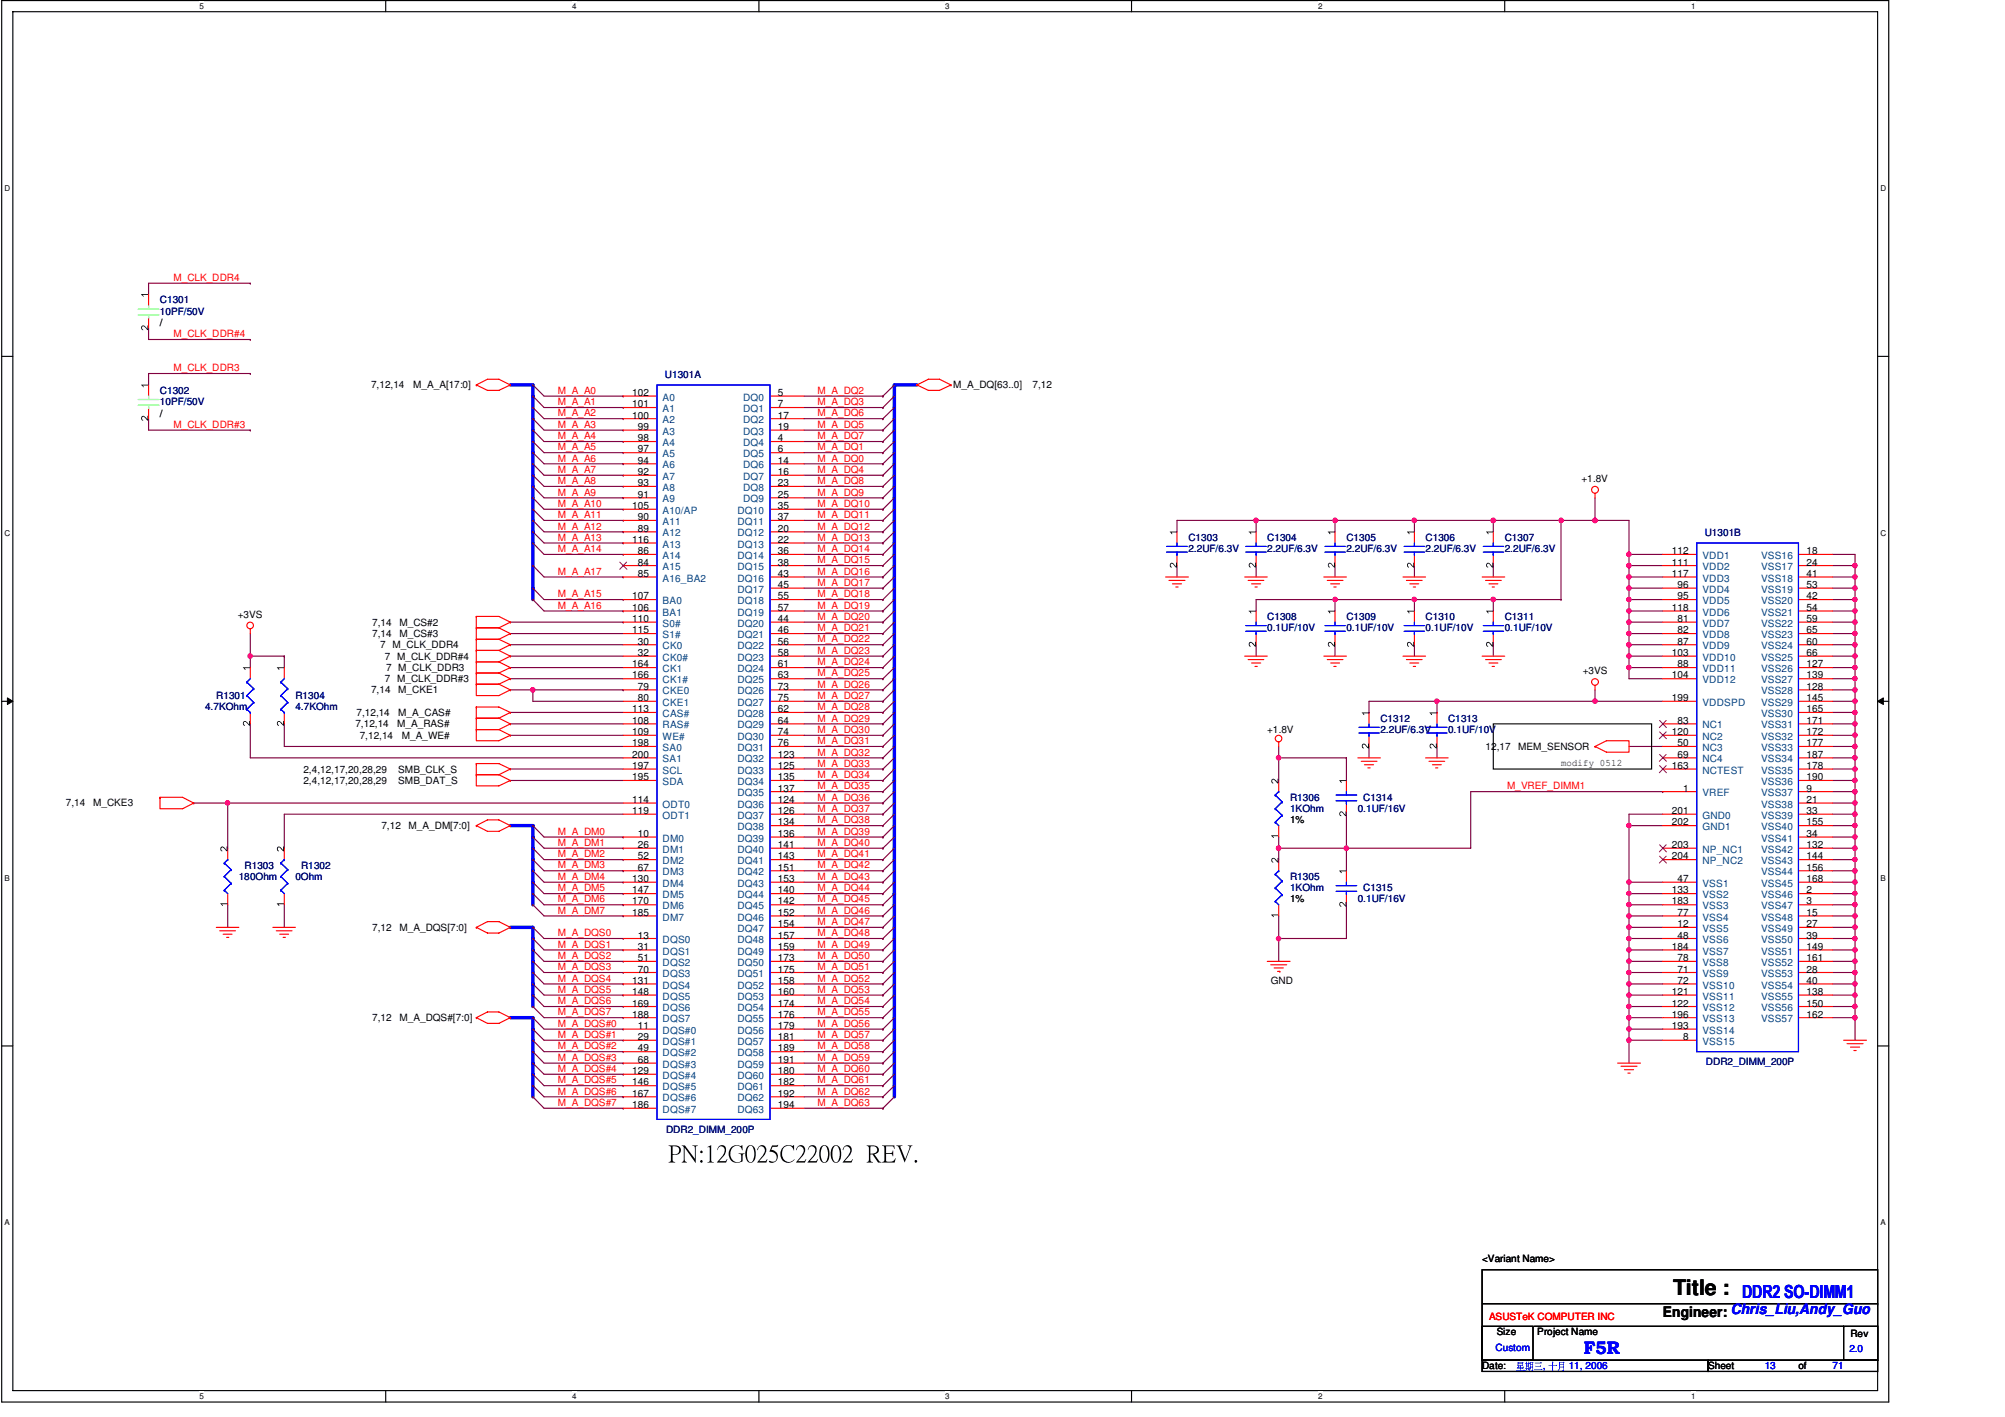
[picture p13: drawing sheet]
<svg xmlns="http://www.w3.org/2000/svg" width="297mm" height="210mm" viewBox="0 0 297 210" stroke-linecap="round" stroke-linejoin="round" font-family="sans-serif">
<defs><g id="words">
<text font-size="3.2" x="247.9" y="191.9">Title :</text>
<g font-size="2.7" fill="#00f">
<text x="258.1" y="192.3">DDR2 SO-DIMM1</text>
<text x="234.7" y="200.6">F5R</text>
</g>
<text font-size="2.2" x="246.3" y="195.2">Engineer:</text>
<text font-size="2.2" fill="#00f" x="256.4" y="194.6">Chris_Liu,Andy_Guo</text>
<g font-size="1.5" fill="#f00">
<text x="25.7" y="41.6">M_CLK_DDR4</text>
<text x="25.7" y="50">M_CLK_DDR#4</text>
<text x="25.7" y="55">M_CLK_DDR3</text>
<text x="82.6" y="58.3">M_A_A0</text>
<text x="121.1" y="58.3">M_A_DQ2</text>
<text x="25.7" y="63.4">M_CLK_DDR#3</text>
<text x="82.6" y="61.7">M_A_A2</text>
<text x="82.6" y="65.1">M_A_A4</text>
<text x="82.6" y="63.4">M_A_A3</text>
<text x="82.6" y="60">M_A_A1</text>
<text x="121.1" y="63.4">M_A_DQ5</text>
<text x="121.1" y="61.7">M_A_DQ6</text>
<text x="121.1" y="65.1">M_A_DQ7</text>
<text x="121.1" y="60">M_A_DQ3</text>
<text x="82.6" y="70.1">M_A_A7</text>
<text x="82.6" y="66.7">M_A_A5</text>
<text x="82.6" y="71.7">M_A_A8</text>
<text x="82.6" y="68.4">M_A_A6</text>
<text x="121.1" y="71.7">M_A_DQ8</text>
<text x="121.1" y="66.7">M_A_DQ1</text>
<text x="121.1" y="70.1">M_A_DQ4</text>
<text x="121.1" y="68.4">M_A_DQ0</text>
<text x="82.6" y="73.4">M_A_A9</text>
<text x="82.6" y="75.1">M_A_A10</text>
<text x="82.6" y="76.8">M_A_A11</text>
<text x="121.1" y="76.8">M_A_DQ11</text>
<text x="121.1" y="75.1">M_A_DQ10</text>
<text x="121.1" y="73.4">M_A_DQ9</text>
<text x="82.6" y="80.1">M_A_A13</text>
<text x="82.6" y="78.4">M_A_A12</text>
<text x="82.6" y="81.8">M_A_A14</text>
<text x="121.1" y="83.4">M_A_DQ15</text>
<text x="121.1" y="80.1">M_A_DQ13</text>
<text x="121.1" y="78.4">M_A_DQ12</text>
<text x="121.1" y="81.8">M_A_DQ14</text>
<text x="82.6" y="88.5">M_A_A15</text>
<text x="82.6" y="85.1">M_A_A17</text>
<text x="121.1" y="86.8">M_A_DQ17</text>
<text x="121.1" y="85.1">M_A_DQ16</text>
<text x="121.1" y="88.5">M_A_DQ18</text>
<text x="82.6" y="90.2">M_A_A16</text>
<text x="121.1" y="91.8">M_A_DQ20</text>
<text x="121.1" y="90.2">M_A_DQ19</text>
<text x="121.1" y="93.5">M_A_DQ21</text>
<text x="121.1" y="95.2">M_A_DQ22</text>
<text x="121.1" y="100.2">M_A_DQ25</text>
<text x="121.1" y="101.9">M_A_DQ26</text>
<text x="121.1" y="98.6">M_A_DQ24</text>
<text x="121.1" y="96.9">M_A_DQ23</text>
<text x="121.1" y="103.5">M_A_DQ27</text>
<text x="121.1" y="106.9">M_A_DQ29</text>
<text x="121.1" y="105.2">M_A_DQ28</text>
<text x="121.1" y="110.2">M_A_DQ31</text>
<text x="121.1" y="113.6">M_A_DQ33</text>
<text x="121.1" y="108.6">M_A_DQ30</text>
<text x="121.1" y="111.9">M_A_DQ32</text>
<text x="121.1" y="115.3">M_A_DQ34</text>
<text x="121.1" y="116.9">M_A_DQ35</text>
<text x="121.1" y="118.6">M_A_DQ36</text>
<text x="223.3" y="116.9">M_VREF_DIMM1</text>
<text x="82.6" y="123.7">M_A_DM0</text>
<text x="82.6" y="125.3">M_A_DM1</text>
<text x="121.1" y="120.3">M_A_DQ37</text>
<text x="121.1" y="122">M_A_DQ38</text>
<text x="121.1" y="123.7">M_A_DQ39</text>
<text x="121.1" y="125.3">M_A_DQ40</text>
<text x="82.6" y="130.3">M_A_DM4</text>
<text x="82.6" y="128.7">M_A_DM3</text>
<text x="82.6" y="127">M_A_DM2</text>
<text x="121.1" y="127">M_A_DQ41</text>
<text x="121.1" y="128.7">M_A_DQ42</text>
<text x="121.1" y="130.3">M_A_DQ43</text>
<text x="82.6" y="132">M_A_DM5</text>
<text x="82.6" y="133.7">M_A_DM6</text>
<text x="82.6" y="135.3">M_A_DM7</text>
<text x="121.1" y="133.7">M_A_DQ45</text>
<text x="121.1" y="132">M_A_DQ44</text>
<text x="121.1" y="135.3">M_A_DQ46</text>
<text x="121.1" y="137">M_A_DQ47</text>
<text x="82.6" y="140.4">M_A_DQS1</text>
<text x="82.6" y="138.7">M_A_DQS0</text>
<text x="82.6" y="142.1">M_A_DQS2</text>
<text x="82.6" y="143.7">M_A_DQS3</text>
<text x="121.1" y="138.7">M_A_DQ48</text>
<text x="121.1" y="140.4">M_A_DQ49</text>
<text x="121.1" y="142.1">M_A_DQ50</text>
<text x="121.1" y="143.7">M_A_DQ51</text>
<text x="82.6" y="148.8">M_A_DQS6</text>
<text x="82.6" y="147.1">M_A_DQS5</text>
<text x="82.6" y="145.4">M_A_DQS4</text>
<text x="121.1" y="145.4">M_A_DQ52</text>
<text x="121.1" y="147.1">M_A_DQ53</text>
<text x="121.1" y="148.8">M_A_DQ54</text>
<text x="82.6" y="153.8">M_A_DQS#1</text>
<text x="82.6" y="150.4">M_A_DQS7</text>
<text x="82.6" y="155.4">M_A_DQS#2</text>
<text x="82.6" y="152.1">M_A_DQS#0</text>
<text x="121.1" y="150.4">M_A_DQ55</text>
<text x="121.1" y="153.8">M_A_DQ57</text>
<text x="121.1" y="155.4">M_A_DQ58</text>
<text x="121.1" y="152.1">M_A_DQ56</text>
<text x="82.6" y="157.1">M_A_DQS#3</text>
<text x="82.6" y="158.8">M_A_DQS#4</text>
<text x="82.6" y="160.5">M_A_DQS#5</text>
<text x="121.1" y="158.8">M_A_DQ60</text>
<text x="121.1" y="160.5">M_A_DQ61</text>
<text x="121.1" y="157.1">M_A_DQ59</text>
<text x="82.6" y="163.8">M_A_DQS#7</text>
<text x="82.6" y="162.1">M_A_DQS#6</text>
<text x="121.1" y="163.8">M_A_DQ63</text>
<text x="121.1" y="162.1">M_A_DQ62</text>
<text x="220.6" y="195.5">ASUSTeK COMPUTER INC</text>
</g>
<g font-size="1.5" fill="#000080">
<text x="23.7" y="45">C1301</text>
<text x="23.7" y="46.7">10PF/50V</text>
<text x="23.7" y="58.4">C1302</text>
<text x="98.5" y="56">U1301A</text>
<text x="23.7" y="60">10PF/50V</text>
<text x="176.1" y="80.1">C1303</text>
<text x="176.1" y="81.8">2.2UF/6.3V</text>
<text x="187.7" y="80.1">C1304</text>
<text x="187.7" y="81.8">2.2UF/6.3V</text>
<text x="199.5" y="80.1">C1305</text>
<text x="199.5" y="81.8">2.2UF/6.3V</text>
<text x="211.2" y="80.1">C1306</text>
<text x="211.2" y="81.8">2.2UF/6.3V</text>
<text x="222.9" y="80.1">C1307</text>
<text x="222.9" y="81.8">2.2UF/6.3V</text>
<text x="252.6" y="79.5">U1301B</text>
<text x="187.7" y="91.9">C1308</text>
<text x="187.7" y="93.5">0.1UF/10V</text>
<text x="199.5" y="91.9">C1309</text>
<text x="199.5" y="93.5">0.1UF/10V</text>
<text x="211.2" y="91.9">C1310</text>
<text x="211.2" y="93.5">0.1UF/10V</text>
<text x="222.9" y="91.9">C1311</text>
<text x="222.9" y="93.5">0.1UF/10V</text>
<text x="30.4" y="105.2">4.7KOhm</text>
<text x="32" y="103.5">R1301</text>
<text x="43.8" y="103.5">R1304</text>
<text x="43.8" y="105.2">4.7KOhm</text>
<text x="204.5" y="106.9">C1312</text>
<text x="214.5" y="106.9">C1313</text>
<text x="204.5" y="108.6">2.2UF/6.3V</text>
<text x="214.5" y="108.6">0.1UF/10V</text>
<text x="191.1" y="118.6">R1306</text>
<text x="202" y="118.6">C1314</text>
<text x="191.1" y="120.3">1KOhm</text>
<text x="201.2" y="120.3">0.1UF/16V</text>
<text x="35.4" y="130.3">180Ohm</text>
<text x="36.2" y="128.7">R1303</text>
<text x="43.8" y="130.3">0Ohm</text>
<text x="44.6" y="128.7">R1302</text>
<text x="191.1" y="130.3">R1305</text>
<text x="191.1" y="132">1KOhm</text>
<text x="201.2" y="133.7">0.1UF/16V</text>
<text x="202" y="132">C1315</text>
<text x="252.7" y="157.8">DDR2_DIMM_200P</text>
<text x="98.7" y="167.9">DDR2_DIMM_200P</text>
</g>
<g font-size="1.5">
<text x="23.7" y="48.3">/</text>
<text x="55" y="57.5">7,12,14</text>
<text x="61.2" y="57.5">M_A_A[17:0]</text>
<text x="93.6" y="58.7">102</text>
<text x="115.2" y="58.7">5</text>
<text x="141.2" y="57.5">M_A_DQ[63..0]</text>
<text x="152.9" y="57.5">7,12</text>
<text x="23.7" y="61.7">/</text>
<text x="93.6" y="60.3">101</text>
<text x="93.6" y="62">100</text>
<text x="94.5" y="63.7">99</text>
<text x="94.5" y="65.4">98</text>
<text x="115.2" y="60.3">7</text>
<text x="115.2" y="62">17</text>
<text x="115.2" y="63.7">19</text>
<text x="115.2" y="65.4">4</text>
<text x="94.5" y="67">97</text>
<text x="94.5" y="68.7">94</text>
<text x="94.5" y="70.4">92</text>
<text x="115.2" y="67">6</text>
<text x="115.2" y="68.7">14</text>
<text x="115.2" y="70.4">16</text>
<text x="234.3" y="71.4">+1.8V</text>
<text x="93.6" y="75.4">105</text>
<text x="94.5" y="72.1">93</text>
<text x="94.5" y="73.7">91</text>
<text x="94.5" y="77.1">90</text>
<text x="115.2" y="72.1">23</text>
<text x="115.2" y="73.7">25</text>
<text x="115.2" y="75.4">35</text>
<text x="115.2" y="77.1">37</text>
<text x="93.6" y="80.4">116</text>
<text x="94.5" y="78.7">89</text>
<text x="94.5" y="82.1">86</text>
<text x="94.5" y="83.8">84</text>
<text x="115.2" y="78.7">20</text>
<text x="115.2" y="80.4">22</text>
<text x="115.2" y="82.1">36</text>
<text x="115.2" y="83.8">38</text>
<text x="247.7" y="82.1">112</text>
<text x="247.7" y="83.8">111</text>
<text x="267.6" y="82.1">18</text>
<text x="267.6" y="83.8">24</text>
<text x="93.6" y="88.8">107</text>
<text x="94.5" y="85.4">85</text>
<text x="115.2" y="85.4">43</text>
<text x="115.2" y="87.1">45</text>
<text x="115.2" y="88.8">55</text>
<text x="247.7" y="85.4">117</text>
<text x="248.5" y="87.1">96</text>
<text x="248.5" y="88.8">95</text>
<text x="267.6" y="85.4">41</text>
<text x="267.6" y="87.1">53</text>
<text x="267.6" y="88.8">42</text>
<text x="35.2" y="91.5">+3VS</text>
<text x="55.2" y="92.7">7,14</text>
<text x="55.2" y="94.4">7,14</text>
<text x="59.2" y="92.7">M_CS#2</text>
<text x="59.2" y="94.4">M_CS#3</text>
<text x="93.6" y="90.5">106</text>
<text x="93.6" y="92.2">110</text>
<text x="93.6" y="93.8">115</text>
<text x="94.5" y="95.5">30</text>
<text x="115.2" y="90.5">57</text>
<text x="115.2" y="92.2">44</text>
<text x="115.2" y="93.8">46</text>
<text x="115.2" y="95.5">56</text>
<text x="247.7" y="90.5">118</text>
<text x="248.5" y="92.2">81</text>
<text x="248.5" y="93.8">82</text>
<text x="248.5" y="95.5">87</text>
<text x="267.6" y="90.5">54</text>
<text x="267.6" y="92.2">59</text>
<text x="267.6" y="93.8">65</text>
<text x="267.6" y="95.5">60</text>
<text x="56.3" y="96.1">7 M_CLK_DDR4</text>
<text x="57" y="97.7">7 M_CLK_DDR#4</text>
<text x="57" y="101">7 M_CLK_DDR#3</text>
<text x="57.2" y="99.4">7 M_CLK_DDR3</text>
<text x="93.6" y="98.8">164</text>
<text x="93.6" y="100.5">166</text>
<text x="94.5" y="97.2">32</text>
<text x="115.2" y="97.2">58</text>
<text x="115.2" y="98.8">61</text>
<text x="115.2" y="100.5">63</text>
<text x="234.5" y="99.9">+3VS</text>
<text x="247.7" y="97.2">103</text>
<text x="247.7" y="100.5">104</text>
<text x="248.5" y="98.8">88</text>
<text x="267.6" y="97.2">66</text>
<text x="267.6" y="98.8">127</text>
<text x="267.6" y="100.5">139</text>
<text x="52.7" y="107.7">7,12,14</text>
<text x="52.8" y="106.1">7,12,14</text>
<text x="55" y="102.7">7,14</text>
<text x="58.8" y="107.7">M_A_RAS#</text>
<text x="59" y="106.1">M_A_CAS#</text>
<text x="59" y="102.7">M_CKE1</text>
<text x="93.6" y="105.5">113</text>
<text x="93.6" y="107.2">108</text>
<text x="94.5" y="102.2">79</text>
<text x="94.5" y="103.8">80</text>
<text x="115.2" y="102.2">73</text>
<text x="115.2" y="103.8">75</text>
<text x="115.2" y="105.5">62</text>
<text x="115.2" y="107.2">64</text>
<text x="247.7" y="103.8">199</text>
<text x="248.5" y="107.2">83</text>
<text x="267.6" y="102.2">128</text>
<text x="267.6" y="103.8">145</text>
<text x="267.6" y="105.5">165</text>
<text x="267.6" y="107.2">171</text>
<text x="53.3" y="109.4">7,12,14</text>
<text x="59.5" y="109.4">M_A_WE#</text>
<text x="93.6" y="108.9">109</text>
<text x="93.6" y="110.6">198</text>
<text x="93.6" y="112.2">200</text>
<text x="93.6" y="113.9">197</text>
<text x="115.2" y="108.9">74</text>
<text x="115.2" y="110.6">76</text>
<text x="115.2" y="112.2">123</text>
<text x="115.2" y="113.9">125</text>
<text x="187.7" y="108.6">+1.8V</text>
<text x="220.1" y="111.1">12,17</text>
<text x="224.9" y="111.1">MEM_SENSOR</text>
<text x="231.3" y="113.5">modify 0512</text>
<text x="247.7" y="108.9">120</text>
<text x="247.7" y="113.9">163</text>
<text x="248.5" y="110.6">50</text>
<text x="248.5" y="112.2">69</text>
<text x="267.6" y="108.9">172</text>
<text x="267.6" y="110.6">177</text>
<text x="267.6" y="112.2">187</text>
<text x="267.6" y="113.9">178</text>
<text x="9.8" y="119.5">7,14</text>
<text x="13.8" y="119.5">M_CKE3</text>
<text x="45" y="114.5">2,4,12,17,20,28,29</text>
<text x="45" y="116.1">2,4,12,17,20,28,29</text>
<text x="59" y="114.5">SMB_CLK_S</text>
<text x="59" y="116.1">SMB_DAT_S</text>
<text x="93.6" y="115.6">195</text>
<text x="93.6" y="118.9">114</text>
<text x="115.2" y="115.6">135</text>
<text x="115.2" y="117.3">137</text>
<text x="115.2" y="118.9">124</text>
<text x="249.4" y="117.3">1</text>
<text x="267.6" y="115.6">190</text>
<text x="267.6" y="117.3">9</text>
<text x="267.6" y="118.9">21</text>
<text x="56.5" y="122.8">7,12</text>
<text x="60.5" y="122.8">M_A_DM[7:0]</text>
<text x="93.6" y="120.6">119</text>
<text x="94.5" y="124">10</text>
<text x="94.5" y="125.6">26</text>
<text x="115.2" y="120.6">126</text>
<text x="115.2" y="122.3">134</text>
<text x="115.2" y="124">136</text>
<text x="115.2" y="125.6">141</text>
<text x="191.1" y="122">1%</text>
<text x="247.7" y="120.6">201</text>
<text x="247.7" y="122.3">202</text>
<text x="247.7" y="125.6">203</text>
<text x="267.6" y="120.6">33</text>
<text x="267.6" y="122.3">155</text>
<text x="267.6" y="124">34</text>
<text x="267.6" y="125.6">132</text>
<text x="93.6" y="130.6">130</text>
<text x="94.5" y="127.3">52</text>
<text x="94.5" y="129">67</text>
<text x="115.2" y="127.3">143</text>
<text x="115.2" y="129">151</text>
<text x="115.2" y="130.6">153</text>
<text x="247.7" y="127.3">204</text>
<text x="248.5" y="130.6">47</text>
<text x="267.6" y="127.3">144</text>
<text x="267.6" y="129">156</text>
<text x="267.6" y="130.6">168</text>
<text x="55.2" y="137.9">7,12</text>
<text x="59.2" y="137.9">M_A_DQS[7:0]</text>
<text x="93.6" y="132.3">147</text>
<text x="93.6" y="134">170</text>
<text x="93.6" y="135.7">185</text>
<text x="115.2" y="132.3">140</text>
<text x="115.2" y="134">142</text>
<text x="115.2" y="135.7">152</text>
<text x="115.2" y="137.3">154</text>
<text x="191.1" y="133.7">1%</text>
<text x="247.7" y="132.3">133</text>
<text x="247.7" y="134">183</text>
<text x="248.5" y="135.7">77</text>
<text x="248.5" y="137.3">12</text>
<text x="267.6" y="132.3">2</text>
<text x="267.6" y="134">3</text>
<text x="267.6" y="135.7">15</text>
<text x="267.6" y="137.3">27</text>
<text x="94.5" y="139">13</text>
<text x="94.5" y="140.7">31</text>
<text x="94.5" y="142.4">51</text>
<text x="115.2" y="139">157</text>
<text x="115.2" y="140.7">159</text>
<text x="115.2" y="142.4">173</text>
<text x="247.7" y="140.7">184</text>
<text x="248.5" y="139">48</text>
<text x="248.5" y="142.4">78</text>
<text x="267.6" y="139">39</text>
<text x="267.6" y="140.7">149</text>
<text x="267.6" y="142.4">161</text>
<text x="93.6" y="145.7">131</text>
<text x="93.6" y="147.4">148</text>
<text x="93.6" y="149.1">169</text>
<text x="94.5" y="144.1">70</text>
<text x="115.2" y="144.1">175</text>
<text x="115.2" y="145.7">158</text>
<text x="115.2" y="147.4">160</text>
<text x="115.2" y="149.1">174</text>
<text x="188.3" y="145.8">GND</text>
<text x="247.7" y="147.4">121</text>
<text x="247.7" y="149.1">122</text>
<text x="248.5" y="144.1">71</text>
<text x="248.5" y="145.7">72</text>
<text x="267.6" y="144.1">28</text>
<text x="267.6" y="145.7">40</text>
<text x="267.6" y="147.4">138</text>
<text x="267.6" y="149.1">150</text>
<text x="55.2" y="151.3">7,12</text>
<text x="59.2" y="151.3">M_A_DQS#[7:0]</text>
<text x="93.6" y="150.7">188</text>
<text x="94.5" y="152.4">11</text>
<text x="94.5" y="154.1">29</text>
<text x="94.5" y="155.7">49</text>
<text x="115.2" y="150.7">176</text>
<text x="115.2" y="152.4">179</text>
<text x="115.2" y="154.1">181</text>
<text x="115.2" y="155.7">189</text>
<text x="247.7" y="150.7">196</text>
<text x="247.7" y="152.4">193</text>
<text x="249.4" y="154.1">8</text>
<text x="267.6" y="150.7">162</text>
<text x="93.6" y="159.1">129</text>
<text x="93.6" y="160.8">146</text>
<text x="94.5" y="157.4">68</text>
<text x="115.2" y="157.4">191</text>
<text x="115.2" y="159.1">180</text>
<text x="115.2" y="160.8">182</text>
<text x="93.6" y="162.5">167</text>
<text x="93.6" y="164.1">186</text>
<text x="115.2" y="162.5">192</text>
<text x="115.2" y="164.1">194</text>
<text x="219.6" y="186.9">&lt;Variant Name&gt;</text>
<text x="221.7" y="197.8">Size</text>
<text x="227.7" y="197.8">Project Name</text>
<text x="274.1" y="198">Rev</text>
<text x="219.6" y="202.9">Date:</text>
<text x="253.1" y="202.9">Sheet</text>
<text x="266.4" y="202.9">of</text>
</g>
<g font-size="1.5" fill="#004080">
<text x="98.2" y="59.4">A0</text>
<text x="110.1" y="59.4">DQ0</text>
<text x="98.2" y="61">A1</text>
<text x="98.2" y="62.7">A2</text>
<text x="98.2" y="64.4">A3</text>
<text x="110.1" y="61">DQ1</text>
<text x="110.1" y="62.7">DQ2</text>
<text x="110.1" y="64.4">DQ3</text>
<text x="98.2" y="66.1">A4</text>
<text x="98.2" y="67.7">A5</text>
<text x="98.2" y="69.4">A6</text>
<text x="98.2" y="71.1">A7</text>
<text x="110.1" y="66.1">DQ4</text>
<text x="110.1" y="67.7">DQ5</text>
<text x="110.1" y="69.4">DQ6</text>
<text x="110.1" y="71.1">DQ7</text>
<text x="98.2" y="72.7">A8</text>
<text x="98.2" y="74.4">A9</text>
<text x="98.2" y="76.1">A10/AP</text>
<text x="98.2" y="77.8">A11</text>
<text x="109.3" y="76.1">DQ10</text>
<text x="109.3" y="77.8">DQ11</text>
<text x="110.1" y="72.7">DQ8</text>
<text x="110.1" y="74.4">DQ9</text>
<text x="98.2" y="79.5">A12</text>
<text x="98.2" y="81.1">A13</text>
<text x="98.2" y="82.8">A14</text>
<text x="109.3" y="79.5">DQ12</text>
<text x="109.3" y="81.1">DQ13</text>
<text x="109.3" y="82.8">DQ14</text>
<text x="252.2" y="82.8">VDD1</text>
<text x="260.9" y="82.8">VSS16</text>
<text x="98.2" y="84.5">A15</text>
<text x="98.2" y="89.5">BA0</text>
<text x="98.2" y="86.1">A16_BA2</text>
<text x="109.3" y="84.5">DQ15</text>
<text x="109.3" y="86.1">DQ16</text>
<text x="109.3" y="87.8">DQ17</text>
<text x="109.3" y="89.5">DQ18</text>
<text x="252.2" y="84.5">VDD2</text>
<text x="252.2" y="86.1">VDD3</text>
<text x="252.2" y="87.8">VDD4</text>
<text x="252.2" y="89.5">VDD5</text>
<text x="260.9" y="84.5">VSS17</text>
<text x="260.9" y="86.1">VSS18</text>
<text x="260.9" y="87.8">VSS19</text>
<text x="260.9" y="89.5">VSS20</text>
<text x="98.2" y="91.2">BA1</text>
<text x="98.2" y="92.8">S0#</text>
<text x="98.2" y="94.5">S1#</text>
<text x="109.3" y="91.2">DQ19</text>
<text x="109.3" y="92.8">DQ20</text>
<text x="109.3" y="94.5">DQ21</text>
<text x="252.2" y="91.2">VDD6</text>
<text x="252.2" y="92.8">VDD7</text>
<text x="252.2" y="94.5">VDD8</text>
<text x="260.9" y="91.2">VSS21</text>
<text x="260.9" y="92.8">VSS22</text>
<text x="260.9" y="94.5">VSS23</text>
<text x="98.2" y="96.2">CK0</text>
<text x="98.2" y="97.9">CK0#</text>
<text x="98.2" y="99.5">CK1</text>
<text x="98.2" y="101.2">CK1#</text>
<text x="109.3" y="96.2">DQ22</text>
<text x="109.3" y="97.9">DQ23</text>
<text x="109.3" y="99.5">DQ24</text>
<text x="109.3" y="101.2">DQ25</text>
<text x="252.2" y="96.2">VDD9</text>
<text x="252.2" y="97.9">VDD10</text>
<text x="252.2" y="99.5">VDD11</text>
<text x="252.2" y="101.2">VDD12</text>
<text x="260.9" y="96.2">VSS24</text>
<text x="260.9" y="97.9">VSS25</text>
<text x="260.9" y="99.5">VSS26</text>
<text x="260.9" y="101.2">VSS27</text>
<text x="98.2" y="102.9">CKE0</text>
<text x="98.2" y="104.6">CKE1</text>
<text x="98.2" y="106.2">CAS#</text>
<text x="98.2" y="107.9">RAS#</text>
<text x="109.3" y="102.9">DQ26</text>
<text x="109.3" y="104.6">DQ27</text>
<text x="109.3" y="106.2">DQ28</text>
<text x="109.3" y="107.9">DQ29</text>
<text x="252.2" y="104.6">VDDSPD</text>
<text x="252.2" y="107.9">NC1</text>
<text x="260.9" y="102.9">VSS28</text>
<text x="260.9" y="104.6">VSS29</text>
<text x="260.9" y="106.2">VSS30</text>
<text x="260.9" y="107.9">VSS31</text>
<text x="98.2" y="109.6">WE#</text>
<text x="98.2" y="111.3">SA0</text>
<text x="98.2" y="112.9">SA1</text>
<text x="109.3" y="109.6">DQ30</text>
<text x="109.3" y="111.3">DQ31</text>
<text x="109.3" y="112.9">DQ32</text>
<text x="252.2" y="109.6">NC2</text>
<text x="252.2" y="111.3">NC3</text>
<text x="252.2" y="112.9">NC4</text>
<text x="260.9" y="109.6">VSS32</text>
<text x="260.9" y="111.3">VSS33</text>
<text x="260.9" y="112.9">VSS34</text>
<text x="98.2" y="114.6">SCL</text>
<text x="98.2" y="116.3">SDA</text>
<text x="98.2" y="119.6">ODT0</text>
<text x="109.3" y="114.6">DQ33</text>
<text x="109.3" y="116.3">DQ34</text>
<text x="109.3" y="117.9">DQ35</text>
<text x="109.3" y="119.6">DQ36</text>
<text x="252.2" y="114.6">NCTEST</text>
<text x="252.2" y="117.9">VREF</text>
<text x="260.9" y="114.6">VSS35</text>
<text x="260.9" y="116.3">VSS36</text>
<text x="260.9" y="117.9">VSS37</text>
<text x="260.9" y="119.6">VSS38</text>
<text x="98.2" y="121.3">ODT1</text>
<text x="98.2" y="124.7">DM0</text>
<text x="109.3" y="121.3">DQ37</text>
<text x="109.3" y="123">DQ38</text>
<text x="109.3" y="124.7">DQ39</text>
<text x="252.2" y="121.3">GND0</text>
<text x="252.2" y="123">GND1</text>
<text x="260.9" y="121.3">VSS39</text>
<text x="260.9" y="123">VSS40</text>
<text x="260.9" y="124.7">VSS41</text>
<text x="98.2" y="126.3">DM1</text>
<text x="98.2" y="128">DM2</text>
<text x="98.2" y="129.7">DM3</text>
<text x="98.2" y="131.4">DM4</text>
<text x="109.3" y="126.3">DQ40</text>
<text x="109.3" y="128">DQ41</text>
<text x="109.3" y="129.7">DQ42</text>
<text x="109.3" y="131.4">DQ43</text>
<text x="252.2" y="131.4">VSS1</text>
<text x="252.2" y="126.3">NP_NC1</text>
<text x="252.2" y="128">NP_NC2</text>
<text x="260.9" y="126.3">VSS42</text>
<text x="260.9" y="128">VSS43</text>
<text x="260.9" y="129.7">VSS44</text>
<text x="260.9" y="131.4">VSS45</text>
<text x="98.2" y="133">DM5</text>
<text x="98.2" y="134.7">DM6</text>
<text x="98.2" y="136.4">DM7</text>
<text x="109.3" y="133">DQ44</text>
<text x="109.3" y="134.7">DQ45</text>
<text x="109.3" y="136.4">DQ46</text>
<text x="252.2" y="133">VSS2</text>
<text x="252.2" y="134.7">VSS3</text>
<text x="252.2" y="136.4">VSS4</text>
<text x="260.9" y="133">VSS46</text>
<text x="260.9" y="134.7">VSS47</text>
<text x="260.9" y="136.4">VSS48</text>
<text x="98.2" y="139.7">DQS0</text>
<text x="98.2" y="141.4">DQS1</text>
<text x="98.2" y="143.1">DQS2</text>
<text x="109.3" y="138">DQ47</text>
<text x="109.3" y="139.7">DQ48</text>
<text x="109.3" y="141.4">DQ49</text>
<text x="109.3" y="143.1">DQ50</text>
<text x="252.2" y="138">VSS5</text>
<text x="252.2" y="139.7">VSS6</text>
<text x="252.2" y="141.4">VSS7</text>
<text x="252.2" y="143.1">VSS8</text>
<text x="260.9" y="138">VSS49</text>
<text x="260.9" y="139.7">VSS50</text>
<text x="260.9" y="141.4">VSS51</text>
<text x="260.9" y="143.1">VSS52</text>
<text x="98.2" y="144.7">DQS3</text>
<text x="98.2" y="146.4">DQS4</text>
<text x="98.2" y="148.1">DQS5</text>
<text x="98.2" y="149.8">DQS6</text>
<text x="109.3" y="144.7">DQ51</text>
<text x="109.3" y="146.4">DQ52</text>
<text x="109.3" y="148.1">DQ53</text>
<text x="109.3" y="149.8">DQ54</text>
<text x="252.2" y="144.7">VSS9</text>
<text x="252.2" y="146.4">VSS10</text>
<text x="252.2" y="148.1">VSS11</text>
<text x="252.2" y="149.8">VSS12</text>
<text x="260.9" y="144.7">VSS53</text>
<text x="260.9" y="146.4">VSS54</text>
<text x="260.9" y="148.1">VSS55</text>
<text x="260.9" y="149.8">VSS56</text>
<text x="98.2" y="151.4">DQS7</text>
<text x="98.2" y="153.1">DQS#0</text>
<text x="98.2" y="154.8">DQS#1</text>
<text x="109.3" y="151.4">DQ55</text>
<text x="109.3" y="153.1">DQ56</text>
<text x="109.3" y="154.8">DQ57</text>
<text x="252.2" y="151.4">VSS13</text>
<text x="252.2" y="153.1">VSS14</text>
<text x="252.2" y="154.8">VSS15</text>
<text x="260.9" y="151.4">VSS57</text>
<text x="98.2" y="156.5">DQS#2</text>
<text x="98.2" y="158.2">DQS#3</text>
<text x="98.2" y="159.8">DQS#4</text>
<text x="98.2" y="161.5">DQS#5</text>
<text x="109.3" y="156.5">DQ58</text>
<text x="109.3" y="158.2">DQ59</text>
<text x="109.3" y="159.8">DQ60</text>
<text x="109.3" y="161.5">DQ61</text>
<text x="98.2" y="163.2">DQS#6</text>
<text x="98.2" y="164.8">DQS#7</text>
<text x="109.3" y="163.2">DQ62</text>
<text x="109.3" y="164.8">DQ63</text>
</g>
<g font-size="1.5" fill="#00f">
<text x="221.6" y="200.2">Custom</text>
<text x="228.6" y="202.9">,</text>
<text x="232.4" y="202.9">11, 2006</text>
<text x="261.4" y="202.9">13</text>
<text x="271.5" y="202.9">71</text>
<text x="274" y="200.3">2.0</text>
</g>
<g font-size="1.2">
<text x="29.5" y="1.4">5</text>
<text x="84.7" y="1.4">4</text>
<text x="140" y="1.4">3</text>
<text x="195.3" y="1.4">2</text>
<text x="250.5" y="1.4">1</text>
<text x=".7" y="28.4">D</text>
<text x="278.6" y="28.4">D</text>
<text x=".7" y="79.4">C</text>
<text x="278.6" y="79.4">C</text>
<text x=".7" y="130.5">B</text>
<text x="278.6" y="130.5">B</text>
<text x=".7" y="181.5">A</text>
<text x="278.6" y="181.5">A</text>
<text x="29.5" y="207.3">5</text>
<text x="84.7" y="207.3">4</text>
<text x="140" y="207.3">3</text>
<text x="195.3" y="207.3">2</text>
<text x="250.5" y="207.3">1</text>
</g>
</g></defs>
<path d="M.3 .1h279.5v207.6h-279.5zM1.9 1.7h276.3v204.3h-276.3z" fill="none" stroke="#000" stroke-width=".17"/>
<g fill="#fff">
<path d="M29.5 .3h.7v1.3h-.7z"/>
<path d="M29.5 206.2h.7v1.4h-.7z"/>
</g>
<path d="M57.1 .1v1.6M57.1 206v1.7" fill="none" stroke="#000" stroke-width=".17"/>
<g fill="#fff">
<path d="M84.7 .3h.7v1.3h-.7z"/>
<path d="M84.7 206.2h.7v1.4h-.7z"/>
</g>
<path d="M112.4 .1v1.6M112.4 206v1.7" fill="none" stroke="#000" stroke-width=".17"/>
<g fill="#fff">
<path d="M140 .3h.7v1.3h-.7z"/>
<path d="M140 206.2h.7v1.4h-.7z"/>
</g>
<path d="M167.6 .1v1.6M167.6 206v1.7" fill="none" stroke="#000" stroke-width=".17"/>
<g fill="#fff">
<path d="M195.2 .3h.8v1.3h-.8z"/>
<path d="M195.2 206.2h.8v1.4h-.8z"/>
</g>
<path d="M222.9 .1v1.6M222.9 206v1.7" fill="none" stroke="#000" stroke-width=".17"/>
<g fill="#fff">
<path d="M250.5 .3h.7v1.3h-.7z"/>
<path d="M250.5 206.2h.7v1.4h-.7z"/>
<path d="M.6 27.3h.9v1.3h-.9z"/>
<path d="M278.6 27.3h.8v1.3h-.8z"/>
<path d="M.6 78.3h.9v1.4h-.9z"/>
<path d="M278.6 78.3h.8v1.4h-.8z"/>
</g>
<path d="M.3 52.8h1.6M278.2 52.8h1.6" fill="none" stroke="#000" stroke-width=".17"/>
<g fill="#fff">
<path d="M.6 129.4h.9v1.4h-.9z"/>
<path d="M278.6 129.4h.8v1.4h-.8z"/>
</g>
<path d="M.3 103.9h1.6M278.2 103.9h1.6" fill="none" stroke="#000" stroke-width=".17"/>
<path d="M1.1 103.4l.8 .5-.8 .5zM278.2 103.9l.8-.5v1z" fill="#000"/>
<path d="M1.1 103.4l.8 .5-.8 .5zM278.2 103.9l.8-.5v1z" fill="none" stroke="#000" stroke-width=".15"/>
<g fill="#fff">
<path d="M.6 180.4h.9v1.4h-.9z"/>
<path d="M278.6 180.4h.8v1.4h-.8z"/>
</g>
<path d="M.3 154.9h1.6M278.2 154.9h1.6" fill="none" stroke="#000" stroke-width=".17"/>
<path d="M197.8 77.1h11.7M209.5 77.1h.1M209.5 88.8v1.7M271.5 150.7h3.3" fill="none" stroke="#800040" stroke-width=".17"/>
<circle cx="209.5" cy="77.1" r=".33" fill="#f0f"/>
<circle cx="209.5" cy="77.1" r=".33" fill="none" stroke="#f0f" stroke-width=".17"/>
<path d="M209.5 77.1h11.7M221.2 77.1h.1" fill="none" stroke="#800040" stroke-width=".17"/>
<circle cx="221.2" cy="77.1" r=".34" fill="#f0f"/>
<circle cx="221.2" cy="77.1" r=".34" fill="none" stroke="#f0f" stroke-width=".17"/>
<path d="M209.5 88.8h11.7M221.2 88.8h.1" fill="none" stroke="#800040" stroke-width=".17"/>
<circle cx="221.2" cy="88.8" r=".33" fill="#f0f"/>
<circle cx="221.2" cy="88.8" r=".33" fill="none" stroke="#f0f" stroke-width=".17"/>
<path d="M231.3 77.1h10M236.3 77.1h.1M209.5 95.5v1.7M221.2 95.5v1.7M202.8 110.6v1.7" fill="none" stroke="#800040" stroke-width=".17"/>
<circle cx="236.3" cy="77.1" r=".34" fill="#f0f"/>
<circle cx="236.3" cy="77.1" r=".34" fill="none" stroke="#f0f" stroke-width=".17"/>
<path d="M241.3 93.9h.1M241.3 92.2v1.7" fill="none" stroke="#800040" stroke-width=".17"/>
<circle cx="241.3" cy="93.8" r=".32" fill="#f0f"/>
<circle cx="241.3" cy="93.8" r=".32" fill="none" stroke="#f0f" stroke-width=".17"/>
<path d="M221.2 77.1v1.7M236.3 73.7v3.4M197.8 95.5v1.7M241.3 90.5h.1M241.3 97.2h5M241.3 88.8v1.7M212.9 110.6v1.7" fill="none" stroke="#800040" stroke-width=".17"/>
<circle cx="241.3" cy="90.5" r=".32" fill="#f0f"/>
<circle cx="241.3" cy="90.5" r=".32" fill="none" stroke="#f0f" stroke-width=".17"/>
<path d="M174.4 77.1v1.7M241.3 95.5h.1M241.3 93.9v1.6M241.3 100.5h5" fill="none" stroke="#800040" stroke-width=".17"/>
<circle cx="241.3" cy="95.5" r=".33" fill="#f0f"/>
<circle cx="241.3" cy="95.5" r=".33" fill="none" stroke="#f0f" stroke-width=".17"/>
<path d="M186.1 83.8v1.7M241.3 88.8h5M236.3 103.9h10M274.8 102.2h.1M274.8 100.5v1.7" fill="none" stroke="#800040" stroke-width=".17"/>
<circle cx="274.8" cy="102.2" r=".33" fill="#f0f"/>
<circle cx="274.8" cy="102.2" r=".33" fill="none" stroke="#f0f" stroke-width=".17"/>
<path d="M174.4 77.1h11.7M186.1 77.1h.1" fill="none" stroke="#800040" stroke-width=".17"/>
<circle cx="186.1" cy="77.1" r=".33" fill="#f0f"/>
<circle cx="186.1" cy="77.1" r=".33" fill="none" stroke="#f0f" stroke-width=".17"/>
<path d="M241.3 98.9h.1M241.3 93.9h5M241.3 97.2v1.7" fill="none" stroke="#800040" stroke-width=".17"/>
<circle cx="241.3" cy="98.9" r=".32" fill="#f0f"/>
<circle cx="241.3" cy="98.9" r=".32" fill="none" stroke="#f0f" stroke-width=".17"/>
<path d="M241.3 88.8h.1M241.3 83.8h5M241.3 87.1v1.7" fill="none" stroke="#800040" stroke-width=".17"/>
<circle cx="241.3" cy="88.8" r=".32" fill="#f0f"/>
<circle cx="241.3" cy="88.8" r=".32" fill="none" stroke="#f0f" stroke-width=".17"/>
<path d="M186.1 88.8v1.7M221.2 88.8v1.7M241.3 83.8h.1M241.3 82.1v1.7" fill="none" stroke="#800040" stroke-width=".17"/>
<circle cx="241.3" cy="83.8" r=".33" fill="#f0f"/>
<circle cx="241.3" cy="83.8" r=".33" fill="none" stroke="#f0f" stroke-width=".17"/>
<path d="M186.1 77.1v1.7M231.3 77.1v11.7M174.4 83.8v1.7M231.3 88.8h.1M241.3 90.5h5" fill="none" stroke="#800040" stroke-width=".17"/>
<circle cx="231.3" cy="77.1" r=".33" fill="#f0f"/>
<circle cx="231.3" cy="77.1" r=".33" fill="none" stroke="#f0f" stroke-width=".17"/>
<path d="M241.3 77.1v5M241.3 82.1h.1" fill="none" stroke="#800040" stroke-width=".17"/>
<circle cx="241.3" cy="82.1" r=".32" fill="#f0f"/>
<circle cx="241.3" cy="82.1" r=".32" fill="none" stroke="#f0f" stroke-width=".17"/>
<path d="M241.3 92.2h.1M241.3 90.5v1.7" fill="none" stroke="#800040" stroke-width=".17"/>
<circle cx="241.3" cy="92.2" r=".33" fill="#f0f"/>
<circle cx="241.3" cy="92.2" r=".33" fill="none" stroke="#f0f" stroke-width=".17"/>
<path d="M241.3 85.5h.1M241.3 87.1h5M241.3 83.8v1.7M241.3 98.9v1.6" fill="none" stroke="#800040" stroke-width=".17"/>
<circle cx="241.3" cy="85.4" r=".32" fill="#f0f"/>
<circle cx="241.3" cy="85.4" r=".32" fill="none" stroke="#f0f" stroke-width=".17"/>
<path d="M197.8 77.1v1.7M241.3 87.1h.1M241.3 85.5v1.6" fill="none" stroke="#800040" stroke-width=".17"/>
<circle cx="241.3" cy="87.1" r=".33" fill="#f0f"/>
<circle cx="241.3" cy="87.1" r=".33" fill="none" stroke="#f0f" stroke-width=".17"/>
<path d="M186.1 77.1h11.7M197.8 77.1h.1" fill="none" stroke="#800040" stroke-width=".17"/>
<circle cx="197.8" cy="77.1" r=".33" fill="#f0f"/>
<circle cx="197.8" cy="77.1" r=".33" fill="none" stroke="#f0f" stroke-width=".17"/>
<path d="M197.8 88.8h11.7M209.5 88.8h.1" fill="none" stroke="#800040" stroke-width=".17"/>
<circle cx="209.5" cy="88.8" r=".32" fill="#f0f"/>
<circle cx="209.5" cy="88.8" r=".32" fill="none" stroke="#f0f" stroke-width=".17"/>
<path d="M241.3 97.2h.1M241.3 95.5v1.7" fill="none" stroke="#800040" stroke-width=".17"/>
<circle cx="241.3" cy="97.2" r=".32" fill="#f0f"/>
<circle cx="241.3" cy="97.2" r=".32" fill="none" stroke="#f0f" stroke-width=".17"/>
<g fill="none" stroke="#800040" stroke-width=".17">
<path d="M209.5 77.1v1.7M221.2 77.1h10.1M186.1 95.5v1.7M197.8 83.8v1.7M209.5 83.8v1.7M221.2 88.8h10.1M241.3 85.5h5M241.3 82.1h5M241.3 92.2h5M241.3 95.5h5M241.3 98.9h5M202.8 103.9h10.1"/>
<path d="M274.8 105.5h.1M274.8 103.9v1.6"/>
</g>
<circle cx="274.8" cy="105.6" r=".32" fill="#f0f"/>
<circle cx="274.8" cy="105.6" r=".32" fill="none" stroke="#f0f" stroke-width=".17"/>
<path d="M186.1 88.8h11.7M197.8 88.8h.1" fill="none" stroke="#800040" stroke-width=".17"/>
<circle cx="197.8" cy="88.8" r=".32" fill="#f0f"/>
<circle cx="197.8" cy="88.8" r=".32" fill="none" stroke="#f0f" stroke-width=".17"/>
<path d="M22 48.6v1.7M22 55.3h15.1M37.1 55.3h.1M22 62v1.7M197.8 88.8v1.7M221.2 83.8v1.7M271.5 98.9h3.3M75.6 102.2h3.3M78.9 102.2h.1M236.3 102.2v1.7" fill="none" stroke="#800040" stroke-width=".17"/>
<circle cx="78.9" cy="102.2" r=".33" fill="#f0f"/>
<circle cx="78.9" cy="102.2" r=".33" fill="none" stroke="#f0f" stroke-width=".17"/>
<path d="M28.7 119h5M33.7 119h.1" fill="none" stroke="#800040" stroke-width=".17"/>
<circle cx="33.7" cy="118.9" r=".32" fill="#f0f"/>
<circle cx="33.7" cy="118.9" r=".32" fill="none" stroke="#f0f" stroke-width=".17"/>
<path d="M271.5 90.5h3.3M274.8 88.8h.1M274.8 87.1v1.7M271.5 105.5h3.3M274.8 132.4v1.6M241.3 142.4h5M271.5 144.1h3.3" fill="none" stroke="#800040" stroke-width=".17"/>
<circle cx="274.8" cy="88.8" r=".32" fill="#f0f"/>
<circle cx="274.8" cy="88.8" r=".32" fill="none" stroke="#f0f" stroke-width=".17"/>
<path d="M22 42v1.6M271.5 112.3h3.3M274.8 112.3h.1M271.5 127.3h3.3" fill="none" stroke="#800040" stroke-width=".17"/>
<circle cx="274.8" cy="112.2" r=".32" fill="#f0f"/>
<circle cx="274.8" cy="112.2" r=".32" fill="none" stroke="#f0f" stroke-width=".17"/>
<path d="M37.1 93.9v3.3M92.3 119h-58.6v6.6M33.7 134v3.4M241.3 139h5M241.3 120.6h5M241.3 152.4h.1M241.3 145.8h5M241.3 150.7v1.7" fill="none" stroke="#800040" stroke-width=".17"/>
<circle cx="241.3" cy="152.4" r=".32" fill="#f0f"/>
<circle cx="241.3" cy="152.4" r=".32" fill="none" stroke="#f0f" stroke-width=".17"/>
<path d="M271.5 145.8h3.3M274.8 145.8h.1" fill="none" stroke="#800040" stroke-width=".17"/>
<circle cx="274.8" cy="145.7" r=".32" fill="#f0f"/>
<circle cx="274.8" cy="145.7" r=".32" fill="none" stroke="#f0f" stroke-width=".17"/>
<path d="M274.8 110.6h.1M274.8 108.9v1.7" fill="none" stroke="#800040" stroke-width=".17"/>
<circle cx="274.8" cy="110.6" r=".33" fill="#f0f"/>
<circle cx="274.8" cy="110.6" r=".33" fill="none" stroke="#f0f" stroke-width=".17"/>
<path d="M274.8 92.2v1.7M42.1 134v3.4M241.3 130.7h5M274.8 120.6v1.7M241.3 149.1h.1M241.3 154.1h5M241.3 147.4v1.7M274.8 147.4v1.7" fill="none" stroke="#800040" stroke-width=".17"/>
<circle cx="241.3" cy="149.1" r=".32" fill="#f0f"/>
<circle cx="241.3" cy="149.1" r=".32" fill="none" stroke="#f0f" stroke-width=".17"/>
<path d="M271.5 83.8h3.3M271.5 107.2h3.3M271.5 115.6h3.3M271.5 103.9h3.3M271.5 117.3h3.3M241.3 135.7h.1M241.3 134v1.7M271.5 137.4h3.3M271.5 129h3.3M271.5 140.7h3.3" fill="none" stroke="#800040" stroke-width=".17"/>
<circle cx="241.3" cy="135.7" r=".33" fill="#f0f"/>
<circle cx="241.3" cy="135.7" r=".33" fill="none" stroke="#f0f" stroke-width=".17"/>
<path d="M78.9 58.7h.1M78.9 57v1.7M132.5 83.8v1.7M132.5 98.9v1.6M132.5 100.5h.1" fill="none" stroke="#00f" stroke-width=".51"/>
<path d="M80.6 73.7h11.7M92.3 73.7h.1M241.3 139v1.7M241.3 140.7h.1" fill="none" stroke="#800040" stroke-width=".17"/>
<circle cx="241.3" cy="140.7" r=".32" fill="#f0f"/>
<circle cx="241.3" cy="140.7" r=".32" fill="none" stroke="#f0f" stroke-width=".17"/>
<path d="M80.6 58.7h11.7M92.3 58.7h.1M274.8 142.4h.1M274.8 140.7v1.7" fill="none" stroke="#800040" stroke-width=".17"/>
<circle cx="274.8" cy="142.4" r=".32" fill="#f0f"/>
<circle cx="274.8" cy="142.4" r=".32" fill="none" stroke="#f0f" stroke-width=".17"/>
<path d="M80.6 88.8h11.7M92.3 88.8h.1M274.8 139v1.7M271.5 147.4h3.3M274.8 147.4h.1M274.8 140.7h.1" fill="none" stroke="#800040" stroke-width=".17"/>
<path d="M78.9 67.1h.1M78.9 65.4v1.7M132.5 125.6v1.7M132.5 145.8v1.6" fill="none" stroke="#00f" stroke-width=".51"/>
<circle cx="274.8" cy="140.7" r=".32" fill="#f0f"/>
<circle cx="274.8" cy="140.7" r=".32" fill="none" stroke="#f0f" stroke-width=".17"/>
<path d="M80.6 75.4h11.7M80.6 62h11.7M92.3 75.4h.1M92.3 62h.1M75.6 95.5h16.7M271.5 100.5h3.3M241.3 137.4h.1M241.3 135.7v1.7M271.5 142.4h3.3" fill="none" stroke="#800040" stroke-width=".17"/>
<path d="M132.5 152.4h.1M132.5 150.7v1.7" fill="none" stroke="#00f" stroke-width=".51"/>
<circle cx="241.3" cy="137.3" r=".32" fill="#f0f"/>
<circle cx="241.3" cy="137.3" r=".32" fill="none" stroke="#f0f" stroke-width=".17"/>
<path d="M75.6 98.9h16.7M75.6 92.2h16.7M92.3 92.2h.1M75.6 108.9h16.7M271.5 110.6h3.3M274.8 119v1.6M274.8 120.6h.1" fill="none" stroke="#800040" stroke-width=".17"/>
<path d="M132.5 57v1.7M78.9 72.1v1.6M132.5 93.9v1.6M75.6 137.4h3.3M132.5 132.4h.1M132.5 130.7v1.7M132.5 140.7v1.7" fill="none" stroke="#00f" stroke-width=".51"/>
<circle cx="274.8" cy="120.6" r=".33" fill="#f0f"/>
<circle cx="274.8" cy="120.6" r=".33" fill="none" stroke="#f0f" stroke-width=".17"/>
<path d="M241.3 134h.1M241.3 132.4v1.6M274.8 144.1v1.7" fill="none" stroke="#800040" stroke-width=".17"/>
<circle cx="241.3" cy="134" r=".32" fill="#f0f"/>
<circle cx="241.3" cy="134" r=".32" fill="none" stroke="#f0f" stroke-width=".17"/>
<path d="M80.6 77.1h11.7M80.6 65.4h11.7M92.3 77.1h.1M92.3 65.4h.1M274.8 98.9v1.6M75.6 113.9h16.7M271.5 119h3.3M271.5 108.9h3.3M274.8 100.5h.1M42.1 120.6h50.2M241.3 144.1h5" fill="none" stroke="#800040" stroke-width=".17"/>
<path d="M132.5 105.5v1.7M78.9 159.1h.1M78.9 157.5v1.6" fill="none" stroke="#00f" stroke-width=".51"/>
<circle cx="274.8" cy="100.5" r=".32" fill="#f0f"/>
<circle cx="274.8" cy="100.5" r=".32" fill="none" stroke="#f0f" stroke-width=".17"/>
<path d="M241.3 145.8h.1M241.3 144.1v1.7" fill="none" stroke="#800040" stroke-width=".17"/>
<circle cx="241.3" cy="145.7" r=".32" fill="#f0f"/>
<circle cx="241.3" cy="145.7" r=".32" fill="none" stroke="#f0f" stroke-width=".17"/>
<path d="M274.8 90.5v1.7M78.9 103.9h13.4M78.9 102.2h13.4M92.3 102.2h.1M241.3 132.4h.1M241.3 137.4h5M241.3 130.7v1.7M274.8 150.7v3.4" fill="none" stroke="#800040" stroke-width=".17"/>
<path d="M75.6 57h3.3M75.6 122.3h3.3M78.9 122.3h.1M132.5 159.1v1.7" fill="none" stroke="#00f" stroke-width=".51"/>
<circle cx="241.3" cy="132.3" r=".31" fill="#f0f"/>
<circle cx="241.3" cy="132.3" r=".31" fill="none" stroke="#f0f" stroke-width=".17"/>
<path d="M274.8 90.5h.1M274.8 88.8v1.7" fill="none" stroke="#800040" stroke-width=".17"/>
<circle cx="274.8" cy="90.5" r=".32" fill="#f0f"/>
<circle cx="274.8" cy="90.5" r=".32" fill="none" stroke="#f0f" stroke-width=".17"/>
<path d="M80.6 80.4h11.7M92.3 80.4h.1M274.8 87.1h.1M274.8 85.5v1.6" fill="none" stroke="#800040" stroke-width=".17"/>
<path d="M132.5 115.6h.1M132.5 113.9v1.7M75.6 150.7h3.3" fill="none" stroke="#00f" stroke-width=".51"/>
<circle cx="274.8" cy="87.1" r=".33" fill="#f0f"/>
<circle cx="274.8" cy="87.1" r=".33" fill="none" stroke="#f0f" stroke-width=".17"/>
<path d="M22 42h15.1M37.1 42h.1M274.8 129h.1M274.8 127.3v1.7M241.3 150.7h5" fill="none" stroke="#800040" stroke-width=".17"/>
<circle cx="274.8" cy="129" r=".33" fill="#f0f"/>
<circle cx="274.8" cy="129" r=".33" fill="none" stroke="#f0f" stroke-width=".17"/>
<path d="M274.8 147.4h.1M274.8 145.8v1.6" fill="none" stroke="#800040" stroke-width=".17"/>
<circle cx="274.8" cy="147.4" r=".32" fill="#f0f"/>
<circle cx="274.8" cy="147.4" r=".32" fill="none" stroke="#f0f" stroke-width=".17"/>
<path d="M80.6 63.7h11.7M92.3 63.7h.1M241.3 135.7h5M271.5 122.3h3.3M274.8 122.3h.1M274.8 134v1.7M241.3 152.4h5" fill="none" stroke="#800040" stroke-width=".17"/>
<path d="M132.5 57h3.3M78.9 78.8v1.6M132.5 135.7v1.7M78.9 152.4h.1M78.9 150.7v1.7M78.9 154.1v1.7" fill="none" stroke="#00f" stroke-width=".51"/>
<circle cx="274.8" cy="122.3" r=".32" fill="#f0f"/>
<circle cx="274.8" cy="122.3" r=".32" fill="none" stroke="#f0f" stroke-width=".17"/>
<path d="M274.8 115.6h.1M274.8 113.9v1.7" fill="none" stroke="#800040" stroke-width=".17"/>
<circle cx="274.8" cy="115.6" r=".32" fill="#f0f"/>
<circle cx="274.8" cy="115.6" r=".32" fill="none" stroke="#f0f" stroke-width=".17"/>
<path d="M22 50.3h15.1M37.1 50.3h.1M80.6 85.5h11.7M92.3 85.5h.1M37.1 112.3h55.2M241.3 144.1h.1M241.3 142.4v1.7" fill="none" stroke="#800040" stroke-width=".17"/>
<path d="M78.9 145.8h.1M78.9 144.1v3.3" fill="none" stroke="#00f" stroke-width=".51"/>
<circle cx="241.3" cy="144.1" r=".33" fill="#f0f"/>
<circle cx="241.3" cy="144.1" r=".33" fill="none" stroke="#f0f" stroke-width=".17"/>
<path d="M241.3 150.7h.1M241.3 149.1v1.6" fill="none" stroke="#800040" stroke-width=".17"/>
<circle cx="241.3" cy="150.7" r=".33" fill="#f0f"/>
<circle cx="241.3" cy="150.7" r=".33" fill="none" stroke="#f0f" stroke-width=".17"/>
<path d="M274.8 98.9h.1M274.8 97.2v1.7" fill="none" stroke="#800040" stroke-width=".17"/>
<circle cx="274.8" cy="98.9" r=".32" fill="#f0f"/>
<circle cx="274.8" cy="98.9" r=".32" fill="none" stroke="#f0f" stroke-width=".17"/>
<path d="M271.5 92.2h3.3M274.8 92.2h.1" fill="none" stroke="#800040" stroke-width=".17"/>
<circle cx="274.8" cy="92.2" r=".33" fill="#f0f"/>
<circle cx="274.8" cy="92.2" r=".33" fill="none" stroke="#f0f" stroke-width=".17"/>
<path d="M241.3 142.4h.1M241.3 140.7v1.7" fill="none" stroke="#800040" stroke-width=".17"/>
<circle cx="241.3" cy="142.4" r=".32" fill="#f0f"/>
<circle cx="241.3" cy="142.4" r=".32" fill="none" stroke="#f0f" stroke-width=".17"/>
<path d="M80.6 78.8h11.7M80.6 70.4h11.7M92.3 78.8h.1M92.3 70.4h.1M75.6 97.2h16.7M274.8 95.5h.1M274.8 93.9v1.6" fill="none" stroke="#800040" stroke-width=".17"/>
<path d="M78.9 62v1.7M78.9 139h.1M78.9 137.4v1.6" fill="none" stroke="#00f" stroke-width=".51"/>
<circle cx="274.8" cy="95.5" r=".33" fill="#f0f"/>
<circle cx="274.8" cy="95.5" r=".33" fill="none" stroke="#f0f" stroke-width=".17"/>
<path d="M274.8 150.7h.1M274.8 149.1v1.6" fill="none" stroke="#800040" stroke-width=".17"/>
<circle cx="274.8" cy="150.7" r=".33" fill="#f0f"/>
<circle cx="274.8" cy="150.7" r=".33" fill="none" stroke="#f0f" stroke-width=".17"/>
<path d="M80.6 67.1h11.7M92.3 67.1h.1M37.1 107.2v5.1M271.5 135.7h3.3M274.8 135.7h.1" fill="none" stroke="#800040" stroke-width=".17"/>
<path d="M78.9 124h.1M78.9 122.3v1.7" fill="none" stroke="#00f" stroke-width=".51"/>
<circle cx="274.8" cy="135.7" r=".33" fill="#f0f"/>
<circle cx="274.8" cy="135.7" r=".33" fill="none" stroke="#f0f" stroke-width=".17"/>
<path d="M271.5 87.1h3.3M271.5 113.9h3.3M274.8 117.3h.1M274.8 115.6v1.7M241.3 149.1h5" fill="none" stroke="#800040" stroke-width=".17"/>
<circle cx="274.8" cy="117.3" r=".33" fill="#f0f"/>
<circle cx="274.8" cy="117.3" r=".33" fill="none" stroke="#f0f" stroke-width=".17"/>
<path d="M274.8 103.9h.1M274.8 102.2v1.7" fill="none" stroke="#800040" stroke-width=".17"/>
<circle cx="274.8" cy="103.9" r=".32" fill="#f0f"/>
<circle cx="274.8" cy="103.9" r=".32" fill="none" stroke="#f0f" stroke-width=".17"/>
<path d="M274.8 83.8h.1M274.8 82.1v1.7M271.5 102.2h3.3" fill="none" stroke="#800040" stroke-width=".17"/>
<circle cx="274.8" cy="83.8" r=".33" fill="#f0f"/>
<circle cx="274.8" cy="83.8" r=".33" fill="none" stroke="#f0f" stroke-width=".17"/>
<path d="M274.8 85.5h.1M274.8 83.8v1.7" fill="none" stroke="#800040" stroke-width=".17"/>
<circle cx="274.8" cy="85.4" r=".32" fill="#f0f"/>
<circle cx="274.8" cy="85.4" r=".32" fill="none" stroke="#f0f" stroke-width=".17"/>
<path d="M78.9 72.1h.1M78.9 70.4v1.7M132.5 62v1.7" fill="none" stroke="#00f" stroke-width=".51"/>
<path d="M271.5 97.2h3.3M274.8 97.2h.1M271.5 130.7h3.3" fill="none" stroke="#800040" stroke-width=".17"/>
<circle cx="274.8" cy="97.2" r=".32" fill="#f0f"/>
<circle cx="274.8" cy="97.2" r=".32" fill="none" stroke="#f0f" stroke-width=".17"/>
<path d="M22 55.3v1.7M271.5 85.5h3.3M274.8 132.4h.1M274.8 130.7v1.7" fill="none" stroke="#800040" stroke-width=".17"/>
<circle cx="274.8" cy="132.3" r=".31" fill="#f0f"/>
<circle cx="274.8" cy="132.3" r=".31" fill="none" stroke="#f0f" stroke-width=".17"/>
<path d="M80.6 90.5h11.7M92.3 90.5h.1M274.8 95.5v1.7M42.1 120.6v5M241.3 120.6v1.7M274.8 137.4h.1M274.8 122.3v1.7M274.8 135.7v1.7" fill="none" stroke="#800040" stroke-width=".17"/>
<path d="M132.5 100.5v1.7M78.9 157.5h.1M78.9 155.8v1.7" fill="none" stroke="#00f" stroke-width=".51"/>
<circle cx="274.8" cy="137.3" r=".32" fill="#f0f"/>
<circle cx="274.8" cy="137.3" r=".32" fill="none" stroke="#f0f" stroke-width=".17"/>
<path d="M22 63.7h15.1M37.1 63.7h.1M271.5 134h3.3M274.8 134h.1M241.3 154.1v3.4" fill="none" stroke="#800040" stroke-width=".17"/>
<circle cx="274.8" cy="134" r=".32" fill="#f0f"/>
<circle cx="274.8" cy="134" r=".32" fill="none" stroke="#f0f" stroke-width=".17"/>
<path d="M274.8 127.3h.1M274.8 125.6v1.7" fill="none" stroke="#800040" stroke-width=".17"/>
<circle cx="274.8" cy="127.3" r=".32" fill="#f0f"/>
<circle cx="274.8" cy="127.3" r=".32" fill="none" stroke="#f0f" stroke-width=".17"/>
<path d="M241.3 130.7h.1M241.3 122.3v8.4M271.5 120.6h3.3" fill="none" stroke="#800040" stroke-width=".17"/>
<circle cx="241.3" cy="122.3" r=".32" fill="#f0f"/>
<circle cx="241.3" cy="122.3" r=".32" fill="none" stroke="#f0f" stroke-width=".17"/>
<circle cx="241.3" cy="130.7" r=".32" fill="#f0f"/>
<circle cx="241.3" cy="130.7" r=".32" fill="none" stroke="#f0f" stroke-width=".17"/>
<path d="M80.6 72.1h11.7M92.3 72.1h.1M271.5 139h3.3M271.5 124h3.3M274.8 124h.1" fill="none" stroke="#800040" stroke-width=".17"/>
<path d="M78.9 78.8h.1M78.9 63.7v1.7M78.9 77.1v1.7M132.5 88.8v1.7" fill="none" stroke="#00f" stroke-width=".51"/>
<circle cx="274.8" cy="124" r=".32" fill="#f0f"/>
<circle cx="274.8" cy="124" r=".32" fill="none" stroke="#f0f" stroke-width=".17"/>
<path d="M274.8 125.6h.1M274.8 124v1.6" fill="none" stroke="#800040" stroke-width=".17"/>
<circle cx="274.8" cy="125.6" r=".33" fill="#f0f"/>
<circle cx="274.8" cy="125.6" r=".33" fill="none" stroke="#f0f" stroke-width=".17"/>
<path d="M271.5 88.8h3.3M78.9 102.2v1.7M274.8 139h.1M274.8 137.4v1.6M241.3 147.4h5" fill="none" stroke="#800040" stroke-width=".17"/>
<circle cx="274.8" cy="139" r=".32" fill="#f0f"/>
<circle cx="274.8" cy="139" r=".32" fill="none" stroke="#f0f" stroke-width=".17"/>
<path d="M271.5 93.9h3.3M274.8 93.9h.1" fill="none" stroke="#800040" stroke-width=".17"/>
<circle cx="274.8" cy="93.8" r=".32" fill="#f0f"/>
<circle cx="274.8" cy="93.8" r=".32" fill="none" stroke="#f0f" stroke-width=".17"/>
<path d="M241.3 147.4h.1M241.3 145.8v1.6" fill="none" stroke="#800040" stroke-width=".17"/>
<circle cx="241.3" cy="147.4" r=".32" fill="#f0f"/>
<circle cx="241.3" cy="147.4" r=".32" fill="none" stroke="#f0f" stroke-width=".17"/>
<path d="M274.8 144.1h.1M274.8 142.4v1.7" fill="none" stroke="#800040" stroke-width=".17"/>
<circle cx="274.8" cy="144.1" r=".33" fill="#f0f"/>
<circle cx="274.8" cy="144.1" r=".33" fill="none" stroke="#f0f" stroke-width=".17"/>
<path d="M241.3 139h.1M241.3 137.4v1.6M241.3 140.7h5" fill="none" stroke="#800040" stroke-width=".17"/>
<circle cx="241.3" cy="139" r=".32" fill="#f0f"/>
<circle cx="241.3" cy="139" r=".32" fill="none" stroke="#f0f" stroke-width=".17"/>
<path d="M271.5 82.1h3.3M274.8 113.9h.1M274.8 112.3v1.6M241.3 134h5M241.3 122.3h5M271.5 125.6h3.3" fill="none" stroke="#800040" stroke-width=".17"/>
<circle cx="274.8" cy="113.9" r=".32" fill="#f0f"/>
<circle cx="274.8" cy="113.9" r=".32" fill="none" stroke="#f0f" stroke-width=".17"/>
<path d="M274.8 119h.1M274.8 117.3v1.7M271.5 132.4h3.3" fill="none" stroke="#800040" stroke-width=".17"/>
<circle cx="274.8" cy="118.9" r=".32" fill="#f0f"/>
<circle cx="274.8" cy="118.9" r=".32" fill="none" stroke="#f0f" stroke-width=".17"/>
<path d="M274.8 107.2h.1M274.8 105.5v1.7" fill="none" stroke="#800040" stroke-width=".17"/>
<circle cx="274.8" cy="107.2" r=".32" fill="#f0f"/>
<circle cx="274.8" cy="107.2" r=".32" fill="none" stroke="#f0f" stroke-width=".17"/>
<path d="M274.8 108.9h.1M274.8 107.2v1.7M274.8 110.6v1.7" fill="none" stroke="#800040" stroke-width=".17"/>
<circle cx="274.8" cy="108.9" r=".32" fill="#f0f"/>
<circle cx="274.8" cy="108.9" r=".32" fill="none" stroke="#f0f" stroke-width=".17"/>
<path d="M241.3 132.4h5M271.5 149.1h3.3M274.8 149.1h.1" fill="none" stroke="#800040" stroke-width=".17"/>
<circle cx="274.8" cy="149.1" r=".32" fill="#f0f"/>
<circle cx="274.8" cy="149.1" r=".32" fill="none" stroke="#f0f" stroke-width=".17"/>
<g fill="none" stroke="#800040" stroke-width=".17">
<path d="M80.6 68.7h11.7M80.6 60.4h11.7M92.3 68.7h.1M92.3 60.4h.1M75.6 93.9h16.7M80.6 82.1h11.7M92.3 82.1h.1M271.5 95.5h3.3M42.1 110.6h50.2M75.6 115.6h16.7M75.6 105.5h16.7M75.6 100.5h16.7"/>
<path d="M241.3 154.1h.1M241.3 152.4v1.7"/>
</g>
<circle cx="241.3" cy="154.1" r=".33" fill="#f0f"/>
<circle cx="241.3" cy="154.1" r=".33" fill="none" stroke="#f0f" stroke-width=".17"/>
<path d="M274.8 130.7h.1M274.8 129v1.7" fill="none" stroke="#800040" stroke-width=".17"/>
<circle cx="274.8" cy="130.7" r=".32" fill="#f0f"/>
<circle cx="274.8" cy="130.7" r=".32" fill="none" stroke="#f0f" stroke-width=".17"/>
<g fill="none" stroke="#800040" stroke-width=".17">
<path d="M119.1 58.7h11.7M130.8 58.7h.1M119.1 72.1h11.7M119.1 77.1h11.7M119.1 75.4h11.7M119.1 73.7h11.7M119.1 78.8h11.7M119.1 63.7h11.7M119.1 67.1h11.7M119.1 62h11.7M119.1 70.4h11.7M119.1 68.7h11.7"/>
<path d="M119.1 65.4h11.7M119.1 60.4h11.7M130.8 72.1h.1M130.8 77.1h.1M130.8 75.4h.1M130.8 73.7h.1M130.8 78.8h.1M130.8 63.7h.1M130.8 67.1h.1M130.8 62h.1M130.8 70.4h.1M130.8 68.7h.1"/>
<path d="M130.8 65.4h.1M130.8 60.4h.1M37.1 97.2h5M42.1 97.2h.1M42.1 97.2v1.7M119.1 87.1h11.7M119.1 83.8h11.7M119.1 92.2h11.7M119.1 90.5h11.7M119.1 80.4h11.7M119.1 98.9h11.7M119.1 85.5h11.7"/>
<path d="M119.1 88.8h11.7M119.1 93.9h11.7M119.1 95.5h11.7M119.1 82.1h11.7M119.1 97.2h11.7M130.8 87.1h.1M130.8 83.8h.1M130.8 92.2h.1M130.8 90.5h.1M130.8 80.4h.1M130.8 98.9h.1M130.8 85.5h.1"/>
<path d="M130.8 88.8h.1M130.8 93.9h.1M130.8 95.5h.1M130.8 82.1h.1M130.8 97.2h.1M42.1 107.2v3.4M75.6 107.2h16.7M119.1 107.2h11.7M119.1 115.6h11.7M119.1 103.9h11.7M119.1 110.6h11.7M119.1 117.3h11.7"/>
<path d="M119.1 100.5h11.7M119.1 102.2h11.7M119.1 113.9h11.7M119.1 108.9h11.7M119.1 112.3h11.7M119.1 105.5h11.7M119.1 119h11.7M130.8 115.6h.1M130.8 103.9h.1M130.8 110.6h.1M130.8 117.3h.1M130.8 100.5h.1"/>
<path d="M130.8 102.2h.1M130.8 113.9h.1M130.8 108.9h.1M130.8 112.3h.1M130.8 107.2h.1M130.8 105.5h.1M130.8 119h.1M80.6 139h11.7M80.6 127.3h11.7M80.6 129h11.7M80.6 130.7h11.7M80.6 134h11.7"/>
<path d="M80.6 132.4h11.7M80.6 135.7h11.7M80.6 124h11.7M80.6 125.6h11.7M92.3 124h.1M92.3 139h.1M92.3 130.7h.1M92.3 125.6h.1M92.3 129h.1M92.3 132.4h.1M92.3 134h.1M92.3 127.3h.1"/>
<path d="M92.3 135.7h.1M119.1 139h11.7M119.1 127.3h11.7M119.1 120.6h11.7M119.1 122.3h11.7M119.1 129h11.7M119.1 130.7h11.7M119.1 134h11.7M119.1 132.4h11.7M119.1 135.7h11.7M119.1 124h11.7M119.1 137.4h11.7"/>
<path d="M119.1 125.6h11.7M130.8 139h.1M130.8 127.3h.1M130.8 120.6h.1M130.8 122.3h.1M130.8 129h.1M130.8 130.7h.1M130.8 134h.1M130.8 132.4h.1M130.8 135.7h.1M130.8 124h.1M130.8 137.4h.1"/>
<path d="M130.8 125.6h.1M80.6 150.7h11.7M80.6 145.8h11.7M80.6 154.1h11.7M80.6 159.1h11.7M80.6 147.4h11.7M80.6 155.8h11.7M80.6 140.7h11.7M80.6 157.5h11.7M80.6 152.4h11.7M80.6 142.4h11.7M80.6 149.1h11.7"/>
<path d="M80.6 144.1h11.7M92.3 157.5h.1M92.3 140.7h.1M92.3 149.1h.1M92.3 154.1h.1M92.3 150.7h.1M92.3 147.4h.1M92.3 155.8h.1M92.3 142.4h.1M92.3 159.1h.1M92.3 145.8h.1M92.3 144.1h.1"/>
<path d="M92.3 152.4h.1M119.1 150.7h11.7M119.1 145.8h11.7M119.1 154.1h11.7M119.1 159.1h11.7M119.1 147.4h11.7M119.1 155.8h11.7M119.1 140.7h11.7M119.1 157.5h11.7M119.1 152.4h11.7M119.1 142.4h11.7M119.1 149.1h11.7"/>
<path d="M119.1 144.1h11.7M130.8 150.7h.1M130.8 145.8h.1M130.8 154.1h.1M130.8 159.1h.1M130.8 147.4h.1M130.8 155.8h.1M130.8 140.7h.1M130.8 157.5h.1M130.8 152.4h.1M130.8 142.4h.1M130.8 149.1h.1"/>
<path d="M130.8 144.1h.1M80.6 164.2h11.7M80.6 160.8h11.7M80.6 162.5h11.7M92.3 164.2h.1M92.3 162.5h.1M92.3 160.8h.1M119.1 164.2h11.7M119.1 160.8h11.7M119.1 162.5h11.7M130.8 164.2h.1M130.8 160.8h.1"/>
<path d="M130.8 162.5h.1"/>
</g>
<circle cx="37.1" cy="97.2" r=".32" fill="#f0f"/>
<circle cx="37.1" cy="97.2" r=".32" fill="none" stroke="#f0f" stroke-width=".17"/>
<path d="M37.1 97.2v1.7M189.4 139h.1M189.4 135.7v3.3" fill="none" stroke="#800040" stroke-width=".17"/>
<circle cx="189.4" cy="139" r=".32" fill="#f0f"/>
<circle cx="189.4" cy="139" r=".32" fill="none" stroke="#f0f" stroke-width=".17"/>
<path d="M189.4 125.6h10.1M199.5 125.6h.1" fill="none" stroke="#800040" stroke-width=".17"/>
<circle cx="189.4" cy="125.6" r=".33" fill="#f0f"/>
<circle cx="189.4" cy="125.6" r=".33" fill="none" stroke="#f0f" stroke-width=".17"/>
<path d="M189.4 125.6v1.7M199.5 125.6h.1M199.5 120.6v5" fill="none" stroke="#800040" stroke-width=".17"/>
<circle cx="199.4" cy="125.6" r=".33" fill="#f0f"/>
<circle cx="199.4" cy="125.6" r=".33" fill="none" stroke="#f0f" stroke-width=".17"/>
<path d="M199.5 112.3h.1M199.5 112.3h-10.1v3.3M199.5 112.3v3.3M246.3 117.3h.1M246.3 117.3h-28.4v8.3h-18.4M189.4 124v1.6M199.5 134v5h-10.1v3.4" fill="none" stroke="#800040" stroke-width=".17"/>
<circle cx="189.4" cy="112.2" r=".32" fill="#f0f"/>
<circle cx="189.4" cy="112.2" r=".32" fill="none" stroke="#f0f" stroke-width=".17"/>
<path d="M189.4 110.6v1.7M212.9 105.5h.1M212.9 103.9v1.6M241.3 110.6h5M199.5 125.6v3.4" fill="none" stroke="#800040" stroke-width=".17"/>
<circle cx="212.9" cy="103.9" r=".32" fill="#f0f"/>
<circle cx="212.9" cy="103.9" r=".32" fill="none" stroke="#f0f" stroke-width=".17"/>
<path d="M212.9 103.9h23.4M236.3 103.9h.1" fill="none" stroke="#800040" stroke-width=".17"/>
<circle cx="236.3" cy="103.9" r=".33" fill="#f0f"/>
<circle cx="236.3" cy="103.9" r=".33" fill="none" stroke="#f0f" stroke-width=".17"/>
<g fill="none" stroke="#800040" stroke-width=".17">
<path d="M78.9 57h.1M78.9 58.7h.1M78.9 57l1.7 1.7M78.9 58.7l1.7 1.7M130.8 58.7h.1M132.5 57l-1.7 1.7M132.5 58.7l-1.7 1.7M78.9 78.8h.1M78.9 75.4h.1M78.9 72.1h.1M78.9 68.7h.1M78.9 60.4h.1"/>
<path d="M78.9 67.1h.1M78.9 63.7h.1M78.9 62h.1M78.9 77.1h.1M78.9 73.7h.1M78.9 65.4h.1M78.9 70.4h.1M78.9 78.8l1.7 1.6M78.9 75.4l1.7 1.7M78.9 72.1l1.7 1.6M78.9 68.7l1.7 1.7M78.9 60.4l1.7 1.6"/>
<path d="M78.9 67.1l1.7 1.6M78.9 63.7l1.7 1.7M78.9 62l1.7 1.7M78.9 77.1l1.7 1.7M78.9 73.7l1.7 1.7M78.9 65.4l1.7 1.7M78.9 70.4l1.7 1.7M130.8 78.8h.1M130.8 72.1h.1M130.8 63.7h.1M130.8 68.7h.1M130.8 75.4h.1"/>
<path d="M130.8 77.1h.1M130.8 62h.1M130.8 65.4h.1M130.8 70.4h.1M130.8 60.4h.1M130.8 67.1h.1M130.8 73.7h.1M132.5 77.1l-1.7 1.7M132.5 70.4l-1.7 1.7M132.5 62l-1.7 1.7M132.5 67.1l-1.7 1.6M132.5 73.7l-1.7 1.7"/>
<path d="M132.5 75.4l-1.7 1.7M132.5 60.4l-1.7 1.6M132.5 63.7l-1.7 1.7M132.5 68.7l-1.7 1.7M132.5 78.8l-1.7 1.6M132.5 65.4l-1.7 1.7M132.5 72.1l-1.7 1.6M78.9 83.8h.1M78.9 88.8h.1M78.9 80.4h.1M78.9 87.1h.1M78.9 83.8l1.7 1.7"/>
<path d="M78.9 88.8l1.7 1.7M78.9 80.4l1.7 1.7M78.9 87.1l1.7 1.7M130.8 95.5h.1M130.8 97.2h.1M130.8 85.5h.1M130.8 82.1h.1M130.8 92.2h.1M130.8 90.5h.1M130.8 88.8h.1M130.8 83.8h.1M130.8 80.4h.1"/>
<path d="M130.8 98.9h.1M130.8 93.9h.1M130.8 87.1h.1M132.5 93.9l-1.7 1.6M132.5 95.5l-1.7 1.7M132.5 83.8l-1.7 1.7M132.5 80.4l-1.7 1.7M132.5 90.5l-1.7 1.7M132.5 88.8l-1.7 1.7M132.5 98.9l-1.7 1.6M132.5 87.1l-1.7 1.7M132.5 82.1l-1.7 1.7"/>
<path d="M132.5 97.2l-1.7 1.7M132.5 92.2l-1.7 1.7M132.5 85.5l-1.7 1.6M130.8 115.6h.1M130.8 107.2h.1M130.8 102.2h.1M130.8 113.9h.1M130.8 105.5h.1M130.8 112.3h.1M130.8 103.9h.1M130.8 108.9h.1M130.8 100.5h.1"/>
<path d="M130.8 110.6h.1M130.8 117.3h.1M130.8 119h.1M132.5 119l-1.7 1.6M132.5 113.9l-1.7 1.7M132.5 105.5l-1.7 1.7M132.5 100.5l-1.7 1.7M132.5 112.3l-1.7 1.6M132.5 103.9l-1.7 1.6M132.5 110.6l-1.7 1.7M132.5 102.2l-1.7 1.7M132.5 107.2l-1.7 1.7"/>
<path d="M132.5 108.9l-1.7 1.7M132.5 115.6l-1.7 1.7M132.5 117.3l-1.7 1.7M202.8 105.5h.1M202.8 103.9v1.6M78.9 122.3h.1M78.9 124h.1M78.9 130.7h.1M78.9 132.4h.1M78.9 139h.1M78.9 129h.1M78.9 125.6h.1"/>
<path d="M78.9 134h.1M78.9 137.4h.1M78.9 127.3h.1M78.9 122.3l1.7 1.7M78.9 124l1.7 1.6M78.9 130.7l1.7 1.7M78.9 132.4l1.7 1.6M78.9 139l1.7 1.7M78.9 129l1.7 1.7M78.9 125.6l1.7 1.7M78.9 134l1.7 1.7M78.9 137.4l1.7 1.6"/>
<path d="M78.9 127.3l1.7 1.7M130.8 124h.1M130.8 122.3h.1M130.8 120.6h.1M130.8 127.3h.1M130.8 137.4h.1M130.8 130.7h.1M130.8 125.6h.1M130.8 135.7h.1M130.8 132.4h.1M130.8 139h.1M130.8 129h.1"/>
<path d="M130.8 134h.1M132.5 122.3l-1.7 1.7M132.5 120.6l-1.7 1.7M132.5 125.6l-1.7 1.7M132.5 135.7l-1.7 1.7M132.5 129l-1.7 1.7M132.5 124l-1.7 1.6M132.5 134l-1.7 1.7M132.5 130.7l-1.7 1.7M132.5 139l-1.7 1.7M132.5 137.4l-1.7 1.6M132.5 127.3l-1.7 1.7"/>
<path d="M132.5 132.4l-1.7 1.6M78.9 152.4h.1M78.9 145.8h.1M78.9 154.1h.1M78.9 159.1h.1M78.9 155.8h.1M78.9 157.5h.1M78.9 147.4h.1M78.9 142.4h.1M78.9 144.1h.1M78.9 140.7h.1M78.9 150.7h.1"/>
<path d="M78.9 149.1h.1M78.9 152.4l1.7 1.7M78.9 145.8l1.7 1.6M78.9 154.1l1.7 1.7M78.9 159.1l1.7 1.7M78.9 155.8l1.7 1.7M78.9 157.5l1.7 1.6M78.9 147.4l1.7 1.7M78.9 142.4l1.7 1.7M78.9 144.1l1.7 1.7M78.9 140.7l1.7 1.7M78.9 150.7l1.7 1.7"/>
<path d="M78.9 149.1l1.7 1.6M130.8 155.8h.1M130.8 157.5h.1M130.8 142.4h.1M130.8 144.1h.1M130.8 147.4h.1M130.8 152.4h.1M130.8 154.1h.1M130.8 159.1h.1M130.8 149.1h.1M130.8 145.8h.1M130.8 140.7h.1"/>
<path d="M130.8 150.7h.1M132.5 154.1l-1.7 1.7M132.5 155.8l-1.7 1.7M132.5 140.7l-1.7 1.7M132.5 142.4l-1.7 1.7M132.5 145.8l-1.7 1.6M132.5 150.7l-1.7 1.7M132.5 152.4l-1.7 1.7M132.5 159.1l-1.7 1.7M132.5 157.5l-1.7 1.6M132.5 147.4l-1.7 1.7M132.5 144.1l-1.7 1.7"/>
<path d="M132.5 149.1l-1.7 1.6M78.9 162.5h.1M78.9 160.8h.1M78.9 162.5l1.7 1.7M78.9 160.8l1.7 1.7M130.8 162.5h.1M130.8 164.2h.1M130.8 160.8h.1M132.5 160.8l-1.7 1.7M132.5 162.5l-1.7 1.7"/>
</g>
<g fill="none" stroke="#00f" stroke-width=".51">
<path d="M78.9 58.7v3.3M132.5 58.7v3.3M78.9 67.1v3.3M78.9 73.7v3.4M132.5 63.7v20.1M78.9 80.4v8.4M132.5 85.5v3.3M132.5 90.5v3.4M132.5 95.5v3.4M132.5 102.2v3.3M132.5 107.2v6.7M132.5 115.6v10"/>
<path d="M78.9 124v10M78.9 139v5.1M132.5 127.3v3.4M132.5 132.4v3.3M132.5 137.4v3.3M78.9 142.4h.1M78.9 147.4v1.7M78.9 152.4v1.7M78.9 159.1v3.4M132.5 142.4v3.4M132.5 147.4v3.3M132.5 152.4v6.7"/>
<path d="M132.5 160.8v1.7"/>
</g>
<g fill="none" stroke="#f00" stroke-width=".17">
<path d="M70.6 57h.1M70.6 57l1.6-.8h1.7l1.7 .8M70.6 57l1.6 .8h1.7l1.7-.8M75.6 57h.1M135.8 57h.1M135.8 57l1.7-.8h1.7l1.7 .8M135.8 57l1.7 .8h1.7l1.7-.8M140.9 57h.1M236.3 73.1v.6M37.1 93.2v.7M70.6 91.3v1.7h3.3M70.6 91.3h.1"/>
<path d="M70.6 93v1.7h3.3M70.6 93h.1M70.6 96.4v1.6h3.3M70.6 96.4h.1M70.6 94.7v1.7h3.3M70.6 94.7h.1M70.6 99.7v1.6h3.3M70.6 99.7h.1M70.6 98v1.7h3.3M70.6 98h.1M70.6 91.3h3.3l1.7 .9M70.6 93h3.3"/>
<path d="M70.6 96.4h3.3M70.6 94.7h3.3M70.6 99.7h3.3M70.6 98h3.3M73.9 93l1.7 .9M73.9 96.4l1.7 .8M73.9 94.7l1.7 .8M73.9 99.7l1.7 .8M73.9 98l1.7 .9M75.6 92.2h.1M75.6 93.9h.1M75.6 97.2h.1"/>
<path d="M75.6 95.5h.1M75.6 98.9h.1M75.6 92.2l-1.7 .8M75.6 93.9l-1.7 .8M75.6 97.2l-1.7 .8M75.6 95.5l-1.7 .9M75.6 98.9l-1.7 .8M172.7 85.5h3.4M173.2 86h2.4M173.7 86.5h1.3M174.2 87h.3M184.4 85.5h3.3"/>
<path d="M184.4 97.2h3.3M184.9 86h2.3M184.9 97.7h2.3M185.4 86.5h1.4M185.4 98.2h1.4M185.9 87h.4M185.9 98.7h.4M196.1 85.5h3.4M196.1 97.2h3.4M196.6 86h2.4M196.6 97.7h2.4M197.1 86.5h1.4"/>
<path d="M197.1 98.2h1.4M197.6 87h.3M197.6 98.7h.3M207.9 85.5h3.3M207.9 97.2h3.3M208.4 86h2.3M208.4 97.7h2.3M208.9 86.5h1.3M208.9 98.2h1.3M209.4 87h.3M209.4 98.7h.3M219.6 85.5h3.3"/>
<path d="M219.6 97.2h3.3M220.1 86h2.3M220.1 97.7h2.3M220.6 86.5h1.3M220.6 98.2h1.3M221.1 87h.3M221.1 98.7h.3M23.7 118.1v1.7h3.3l1.7-.8M23.7 118.1h.1M23.7 118.1h3.3l1.7 .9M28.7 119h.1M70.6 113.1v1.7h3.3"/>
<path d="M70.6 113.1h.1M70.6 114.8v1.6h3.3l1.7-.8M70.6 114.8h.1M70.6 106.4v1.7h3.3M70.6 106.4h.1M70.6 108.1v1.6h3.3l1.7-.8M70.6 108.1h.1M70.6 104.7v1.7h3.3M70.6 104.7h.1M70.6 101.3v1.7h3.3l1.7-.8M70.6 101.3h.1M70.6 113.1h3.3l1.7 .8"/>
<path d="M70.6 114.8h3.3M70.6 106.4h3.3M70.6 108.1h3.3M70.6 104.7h3.3l1.7 .8M70.6 101.3h3.3M73.9 114.8l1.7 .8M73.9 106.4l1.7 .8M73.9 108.1l1.7 .8M73.9 101.3l1.7 .9M75.6 113.9h.1M75.6 115.6h.1M75.6 107.2h.1"/>
<path d="M75.6 108.9h.1M75.6 105.5h.1M75.6 102.2h.1M75.6 100.5h.1M75.6 113.9l-1.7 .9M75.6 107.2l-1.7 .9M75.6 105.5l-1.7 .9M75.6 100.5l-1.7 .8M189.4 109.9v.7M201.2 112.3h3.3M201.7 112.8h2.3M202.1 113.3h1.4"/>
<path d="M202.6 113.7h.4M211.2 112.3h3.3M211.7 112.8h2.3M212.2 113.3h1.3M212.7 113.7h.3M236.3 110.6l1.7-.9h3.3v1.7h-3.3zM236.3 110.6h.1M236.3 101.5v.7M32 137.4h3.4M32.6 137.9h2.3M33.1 138.4h1.3M33.6 138.9h.3"/>
<path d="M40.4 137.4h3.4M40.9 137.9h2.4M41.4 138.4h1.4M41.9 138.9h.4M70.6 122.3h.1M70.6 137.4h.1M70.6 122.3l1.6-.8h1.7l1.7 .8M70.6 122.3l1.6 .8h1.7l1.7-.8M70.6 137.4l1.6-.9h1.7l1.7 .9M70.6 137.4l1.6 .8h1.7l1.7-.8M75.6 122.3h.1M75.6 137.4h.1"/>
<path d="M70.6 150.7h.1M70.6 150.7l1.6-.8h1.7l1.7 .8M70.6 150.7l1.6 .9h1.7l1.7-.9M75.6 150.7h.1M187.7 142.4h3.4M188.3 142.9h2.3M188.8 143.4h1.3M189.3 143.9h.3M189.6 143.9h.1M239.6 157.5h3.4M240.2 157.9h2.3M240.7 158.5h1.3"/>
<path d="M241.2 159h.3M273.1 154.1h3.4M273.6 154.6h2.4M274.1 155.1h1.4M274.7 155.6h.3"/>
<circle cx="236.3" cy="72.6" r=".51"/>
<circle cx="37.1" cy="92.6" r=".49"/>
<circle cx="189.4" cy="109.4" r=".48"/>
<circle cx="236.3" cy="101" r=".5"/>
</g>
<path d="M219.6 188.1h58.6v13.4h-58.6zM219.6 196.5h7.5v5h-7.5zM219.6 193.1h58.6M227.3 196.5h45.8M273.1 196.5h5.1v5h-5.1zM273.1 196.5h.1M278.2 193.1h.1M219.6 201.5h33.5v1.7h-33.5zM253.1 201.5h25.1v1.7h-25.1z" fill="none" stroke="#000" stroke-width=".17"/>
<g fill="#00f">
<path d="M224.9 201.8h.7zM224.9 202l.7 .1zM224.9 202.2l.7 .1zM224.8 201.8v.5h.1v-.5zM225.5 201.8l.1 .5 .1-.5zM225 202.3l-.3 .5 .4-.4zM224.9 202.5h.9l-.2-.1v.1zM224.9 202.7v.1h.8l-.1-.2-.1 .1zM225.2 202.3l.1 .7v-.6zM224.6 202.9l.1 .1h1.2l-.1-.1-.1 .1z"/>
<path d="M226.1 202.2h.4zM226.1 202.4l.4 .1zM226.7 201.8h.4zM226.7 202.1l.4 .1zM226.7 202.5h.4zM226 201.9v.1h.7l-.1-.1-.1 .1zM226.1 201.7l.1 1v-.9zM226.4 201.7l.1 1 .1-.9zM225.9 202.6l.1 .1h.6v-.1h-.1zM226.2 202.7l-.3 .4 .4-.3zM226.4 202.8l.2 .1zM226.7 201.8v.7l-.2 .6 .3-.5v-.8zM227 201.8l.1 1.1h-.2l.1 .2 .1-.2 .1-1.1z"/>
<path d="M227.4 201.9h1l-.1-.1-.1 .1zM227.5 202.3v.1h.8l-.1-.1-.1 .1zM227.3 202.9h1.2l-.1-.1-.1 .1z"/>
<path d="M229.4 202.3h1.3l-.2-.1v.1zM230 201.7v1.4l.1-1.3z"/>
<path d="M231.1 201.8h.6zM231.1 202.1l.6 .1zM231.1 202.5h.6zM231 201.7v.9l-.2 .5 .3-.4v-.9zM231.7 201.7l-.1 1.2h-.2l.2 .2 .1-.1v-1.2h.1z"/>
</g>
<path d="M219.6 188.1h58.6v13.4h-58.6zM219.6 196.5h7.5v5h-7.5zM219.6 193.1h58.6M227.3 196.5h45.8M273.1 196.5h5.1v5h-5.1zM273.1 196.5h.1M278.2 193.1h.1M219.6 201.5h33.5v1.7h-33.5zM253.1 201.5h25.1v1.7h-25.1z" fill="none" stroke="#000" stroke-width=".17"/>
<g fill="#00f">
<path d="M224.9 201.8h.7zM224.9 202l.7 .1zM224.9 202.2l.7 .1zM224.8 201.8v.5h.1v-.5zM225.5 201.8l.1 .5 .1-.5zM225 202.3l-.3 .5 .4-.4zM224.9 202.5h.9l-.2-.1v.1zM224.9 202.7v.1h.8l-.1-.2-.1 .1zM225.2 202.3l.1 .7v-.6zM224.6 202.9l.1 .1h1.2l-.1-.1-.1 .1z"/>
<path d="M226.1 202.2h.4zM226.1 202.4l.4 .1zM226.7 201.8h.4zM226.7 202.1l.4 .1zM226.7 202.5h.4zM226 201.9v.1h.7l-.1-.1-.1 .1zM226.1 201.7l.1 1v-.9zM226.4 201.7l.1 1 .1-.9zM225.9 202.6l.1 .1h.6v-.1h-.1zM226.2 202.7l-.3 .4 .4-.3zM226.4 202.8l.2 .1zM226.7 201.8v.7l-.2 .6 .3-.5v-.8zM227 201.8l.1 1.1h-.2l.1 .2 .1-.2 .1-1.1z"/>
<path d="M227.4 201.9h1l-.1-.1-.1 .1zM227.5 202.3v.1h.8l-.1-.1-.1 .1zM227.3 202.9h1.2l-.1-.1-.1 .1z"/>
<path d="M229.4 202.3h1.3l-.2-.1v.1zM230 201.7v1.4l.1-1.3z"/>
<path d="M231.1 201.8h.6zM231.1 202.1l.6 .1zM231.1 202.5h.6zM231 201.7v.9l-.2 .5 .3-.4v-.9zM231.7 201.7l-.1 1.2h-.2l.2 .2 .1-.1v-1.2h.1z"/>
</g>
<path d="M219.6 188.1h58.6v13.4h-58.6zM219.6 196.5h7.5v5h-7.5zM219.6 193.1h58.6M227.3 196.5h45.8M273.1 196.5h5.1v5h-5.1zM273.1 196.5h.1M278.2 193.1h.1M219.6 201.5h33.5v1.7h-33.5zM253.1 201.5h25.1v1.7h-25.1z" fill="none" stroke="#000" stroke-width=".17"/>
<g fill="#00f">
<path d="M224.9 201.8h.7zM224.9 202l.7 .1zM224.9 202.2l.7 .1zM224.8 201.8v.5h.1v-.5zM225.5 201.8l.1 .5 .1-.5zM225 202.3l-.3 .5 .4-.4zM224.9 202.5h.9l-.2-.1v.1zM224.9 202.7v.1h.8l-.1-.2-.1 .1zM225.2 202.3l.1 .7v-.6zM224.6 202.9l.1 .1h1.2l-.1-.1-.1 .1z"/>
<path d="M226.1 202.2h.4zM226.1 202.4l.4 .1zM226.7 201.8h.4zM226.7 202.1l.4 .1zM226.7 202.5h.4zM226 201.9v.1h.7l-.1-.1-.1 .1zM226.1 201.7l.1 1v-.9zM226.4 201.7l.1 1 .1-.9zM225.9 202.6l.1 .1h.6v-.1h-.1zM226.2 202.7l-.3 .4 .4-.3zM226.4 202.8l.2 .1zM226.7 201.8v.7l-.2 .6 .3-.5v-.8zM227 201.8l.1 1.1h-.2l.1 .2 .1-.2 .1-1.1z"/>
<path d="M227.4 201.9h1l-.1-.1-.1 .1zM227.5 202.3v.1h.8l-.1-.1-.1 .1zM227.3 202.9h1.2l-.1-.1-.1 .1z"/>
<path d="M229.4 202.3h1.3l-.2-.1v.1zM230 201.7v1.4l.1-1.3z"/>
<path d="M231.1 201.8h.6zM231.1 202.1l.6 .1zM231.1 202.5h.6zM231 201.7v.9l-.2 .5 .3-.4v-.9zM231.7 201.7l-.1 1.2h-.2l.2 .2 .1-.1v-1.2h.1z"/>
</g>
<g fill="#000">
<path d="M20.9 57h1.1v.1h-.8l.1 .2-.1 .1zM20.9 43.6h1.1v.1h-.8l.1 .2h-.1zM21 48.3a.62 .62 0 0 1 .8 .5v-.6h.2v.7l-.2-.1a.54 .54 0 0 0-.7-.4v.3l.1 .2-.3-.2zM21 61.7a.71 .71 0 0 1 .8 .4v-.5h.2v.7l-.2-.1a.54 .54 0 0 0-.7-.4l-.1 .2 .2 .3a.39 .39 0 0 1-.2-.6zM173.3 78.7h1.1v.2h-.9l.2 .2h-.1zM185 78.7h1.1v.2h-.9l.2 .2h-.1zM196.7 78.7h1.1v.2h-.9l.2 .2h-.1zM208.4 78.7h1.1v.2h-.8l.1 .2h-.1zM220.2 78.7h1v.2h-.8l.2 .2h-.2zM36 98.8h1v.2h-.8l.2 .2h-.1zM41 98.8h1.1v.2h-.8l.1 .2h-.1zM173.5 83.4a.79 .79 0 0 1 .7 .5v-.5h.2v.7a.72 .72 0 0 1-.6-.5 .22 .22 0 0 0-.4 0 .22 .22 0 0 0 .2 .3v.2a.36 .36 0 0 1-.3-.3 .36 .36 0 0 1 .2-.4z"/>
<path d="M185 90.5h1.1v.1h-.9l.2 .2h-.1zM185.1 83.5a.58 .58 0 0 1 .8 .4v-.5h.2v.7l-.3-.1a.54 .54 0 0 0-.6-.4l-.1 .2 .2 .3-.3-.2zM185.1 95.2a.71 .71 0 0 1 .8 .4v-.5h.2v.7l-.3-.1a.54 .54 0 0 0-.6-.4v.3l.1 .1v.1a.39 .39 0 0 1-.2-.6zM196.7 90.5h1.1v.1h-.9l.2 .2h-.1zM196.9 83.4a.79 .79 0 0 1 .8 .5v-.5h.1v.7l-.5-.4a.23 .23 0 0 0-.4-.1 .23 .23 0 0 0 .1 .3v.2l-.2-.1-.1-.3zM196.8 95.2a.71 .71 0 0 1 .9 .4v-.5h.1v.7l-.7-.6a.22 .22 0 0 0-.3 .2 .22 .22 0 0 0 .2 .3v.1a.39 .39 0 0 1-.2-.6zM208.4 90.5h1.1v.1h-.8l.1 .2h-.1zM208.5 95.2a.71 .71 0 0 1 .9 .4v-.5h.1v.7l-.7-.6a.23 .23 0 0 0-.2 .2 .23 .23 0 0 0 .1 .3v.1a.39 .39 0 0 1-.2-.6zM208.6 83.4a.79 .79 0 0 1 .8 .5v-.5h.1v.7l-.5-.4a.23 .23 0 0 0-.4-.1 .23 .23 0 0 0 .1 .3v.2l-.2-.1-.1-.3zM220.2 90.5h1v.1h-.8l.2 .2h-.2zM220.3 95.2a.71 .71 0 0 1 .8 .4v-.5h.1v.7a.72 .72 0 0 1-.6-.5l-.1-.1a.22 .22 0 0 0-.2 .2 .22 .22 0 0 0 .2 .3v.1a.38 .38 0 0 1-.2-.6zM220.3 83.4a.79 .79 0 0 1 .8 .5v-.5h.1v.7a.72 .72 0 0 1-.6-.5 .22 .22 0 0 0-.3 0 .22 .22 0 0 0 .2 .3v.2l-.2-.1-.1-.1v-.3z"/>
<path d="M36.1 106.9a.61 .61 0 0 1 .8 .4v-.5h.1v.7l-.2-.1a.54 .54 0 0 0-.7-.4v.2l.2 .3-.3-.2zM41.1 106.9a.61 .61 0 0 1 .8 .4v-.5h.2v.7l-.6-.5a.23 .23 0 0 0-.3 .1 .23 .23 0 0 0 .1 .3v.1h-.1l-.2-.2zM188.4 115.4a.71 .71 0 0 1 .9 .5v-.5h.1v.7l-.2-.1a.64 .64 0 0 0-.7-.5v.3l.1 .3-.2-.2zM198.4 115.6h1.1v.1h-.9l.2 .3h-.1zM201.8 105.5h1v.2h-.8l.1 .2h-.1zM201.8 110.2a.56 .56 0 0 1 .8 .4l.1 .1v-.5h.1v.7a.72 .72 0 0 1-.6-.5 .22 .22 0 0 0-.3 0 .22 .22 0 0 0 .2 .3v.2a.38 .38 0 0 1-.3-.7zM211.8 105.5h1v.2h-.8l.2 .2h-.2zM211.9 110.2a.56 .56 0 0 1 .7 .4l.1 .1v-.5h.1v.7l-.5-.5a.22 .22 0 0 0-.4 0 .22 .22 0 0 0 .2 .3v.2a.39 .39 0 0 1-.2-.7zM32.6 133.8h1.1v.1h-.8l.2 .3h-.2zM32.7 125.5a.71 .71 0 0 1 .9 .4v-.5h.1v.7l-.2-.1a.51 .51 0 0 0-.7-.4v.2l.1 .3-.2-.2zM41 133.8h1.1v.1h-.8l.1 .3h-.1zM41.1 125.5a.71 .71 0 0 1 .8 .4v-.5h.2v.7l-.6-.5a.21 .21 0 0 0-.3 .1 .21 .21 0 0 0 .1 .3v.1h-.1l-.2-.2z"/>
<path d="M188.3 123.7h1.1v.2h-.8l.1 .2h-.1zM188.3 135.5h1.1v.1h-.8l.1 .2h-.1zM188.4 127.2a.62 .62 0 0 1 .9 .4v-.5h.1v.7l-.6-.5a.23 .23 0 0 0-.3 .1 .23 .23 0 0 0 .1 .3v.1l-.2-.2zM198.4 128.9h1.1v.2h-.9l.2 .2h-.1zM198.6 120.2a.82 .82 0 0 1 .7 .5v-.5h.2v.7l-.3-.1-.3-.4a.22 .22 0 0 0-.4 .1 .22 .22 0 0 0 .2 .3v.1h-.1l-.2-.2v-.3zM198.5 133.7a.71 .71 0 0 1 .8 .5v-.6h.2v.7l-.2-.1a.67 .67 0 0 0-.7-.4l-.1 .2 .2 .3-.3-.2zM101 169.7h.5l1.5 2-.1-1.7v-.2h-.3v-.1h.8v.1h-.3v.2v2.3l-1.6-2.2-.1 1.8 .4 .3h-.8v-.1a.39 .39 0 0 0 .3-.5v-1.7zM104.8 169.9l.6-.3v2.3v.2h.3v.1h-.9l.3-.2 .1-1.9-.1-.1zM106.5 169.8a.65 .65 0 0 1 .8-.1 .65 .65 0 0 1 .2 .9 2.44 2.44 0 0 1-1 1.4h1l.3-.3-.2 .5h-1.4a3.1 3.1 0 0 0 1.2-1.8 .54 .54 0 0 0-.6-.6 .54 .54 0 0 0-.5 .6v-.3zM108.3 170a1.58 1.58 0 0 1 1.5-.3l.2-.1v.8h-.1a.83 .83 0 0 0-.8-.7 .83 .83 0 0 0-.8 .7 1.17 1.17 0 0 0 .1 1.3 1.17 1.17 0 0 0 1.2 .4l.2-.2v-.8l-.4-.2h.9l-.3 .2v.9a1.32 1.32 0 0 1-1.8-.2 1.32 1.32 0 0 1 .1-1.8zM112.3 169.9a.7 .7 0 0 1 1-.1 .7 .7 0 0 1 .1 1l-.9 1.2h.9l.3-.3-.2 .5h-1.3l1-1.3a.63 .63 0 0 0 .1-.8 .63 .63 0 0 0-.8-.2l-.2 .5-.1-.1zM114.4 169.7l.9-.1-.1 .3h-.7l-.2 .4a.95 .95 0 0 1 .9 1.1 .95 .95 0 0 1-1.2 .8l-.1-.2a.92 .92 0 0 0 1.1-.2 .88 .88 0 0 0-1-1.2z"/>
<path d="M116 170a1.58 1.58 0 0 1 1.5-.3l.1-.1v.8a.93 .93 0 0 0-1.1-.6 .93 .93 0 0 0-.6 1.1 1.02 1.02 0 0 0 .6 1.1 1.02 1.02 0 0 0 1.2-.3v.1a1.23 1.23 0 0 1-1.6 .2 1.23 1.23 0 0 1-.4-1.6zM118.1 169.9a.7 .7 0 0 1 1-.1 .7 .7 0 0 1 .1 1l-1 1.2h.9l.4-.3-.3 .5h-1.3l1-1.3a.63 .63 0 0 0 .1-.8 .63 .63 0 0 0-.7-.2l-.3 .5-.1-.1zM119.9 169.8a.65 .65 0 0 1 .9-.1 .65 .65 0 0 1 .2 .9 2.67 2.67 0 0 1-1 1.4h.9l.3-.3-.2 .5h-1.4a3.1 3.1 0 0 0 1.2-1.8 .54 .54 0 0 0-.5-.6 .54 .54 0 0 0-.6 .6v-.3zM125.1 169.8a.66 .66 0 0 1 .9 0 .66 .66 0 0 1 .2 .8 2.85 2.85 0 0 1-1.1 1.4h.9l.4-.3-.3 .5h-1.3l1-1.3a.63 .63 0 0 0 .1-.8 .63 .63 0 0 0-.7-.2l-.3 .5a.47 .47 0 0 1 .2-.6zM130.7 169.7h1.8v.5l-.1-.2a.89 .89 0 0 0-1-.2h-.1v1h.7l.3-.4v.9l-.1-.3-.9-.1v1.1a1.09 1.09 0 0 0 1.4-.4l-.2 .6h-1.8v-.1a.3 .3 0 0 0 .3-.3v-1.9zM132.8 169.7h.9l-.3 .2 .7 1.8 .6-1.7v-.2l-.2-.1h.7l-.3 .2-.9 2.3-.8-2.1z"/>
<path d="M99.1 169.7l.3 .1v.3v1.8l-.3 .3h.9l-.3-.3-.1-.8a.86 .86 0 0 0 1.2-.9 .78 .78 0 0 0-.8-.5zM99.6 169.8h.1a.65 .65 0 0 1 .7 .1 .65 .65 0 0 1 .2 .7 .73 .73 0 0 1-1 .3z"/>
<path d="M103.7 170.6a.2 .2 0 0 0 .4 0 .2 .2 0 0 0-.4 0zM103.7 172.1a.2 .2 0 0 0 .4 0 .2 .2 0 0 0-.4 0z"/>
<path d="M110.7 169.8a1.86 1.86 0 0 0 .2 2.4 .84 .84 0 0 0 1.1-1v-.6a.78 .78 0 0 0-.4-.8 .78 .78 0 0 0-.9 0zM111 169.8l.2-.1a.88 .88 0 0 1 .5 1v.7a.6 .6 0 0 1-.7 .7 2.07 2.07 0 0 1 0-2.3z"/>
<path d="M121.6 169.8a2.02 2.02 0 0 0 .3 2.4 .82 .82 0 0 0 1-1v-.6a.77 .77 0 0 0-.4-.8 .77 .77 0 0 0-.9 0zM121.9 169.8l.2-.1a.88 .88 0 0 1 .6 1l-.1 .7a.6 .6 0 0 1-.7 .7 2.06 2.06 0 0 1 0-2.3z"/>
<path d="M123.4 169.8a1.86 1.86 0 0 0 .2 2.4 .84 .84 0 0 0 1-1v-.6a.78 .78 0 0 0-.3-.8 .78 .78 0 0 0-.9 0zM123.7 169.8l.2-.1a1.6 1.6 0 0 1 .5 1.7 .61 .61 0 0 1-.7 .7 2.07 2.07 0 0 1 0-2.3z"/>
<path d="M128.4 169.7l.2 .1 .1 .3v1.8l-.3 .3h.9l-.3-.2-.1-.3v-.7h.3l.9 1.2h.5l-.3-.2-.8-1a.67 .67 0 0 0 .7-.8 .67 .67 0 0 0-.9-.5zM129 169.8a.61 .61 0 0 1 .8 .2 .61 .61 0 0 1 0 .7l-.9 .2z"/>
<circle cx="135.7" cy="172" r=".21"/>
</g>
<path d="M221.2 107.2h23.5v6.7h-23.5z" fill="none" stroke="#000" stroke-width=".17"/>
<g fill="none" stroke="#f00" stroke-width=".17">
<path d="M22 43.6v1.7M22 46.9v1.7M22 57v1.7M92.3 58.7h5M114.1 58.7h5M22 60.4v1.6M92.3 60.4h5M92.3 62h5M92.3 63.7h5M92.3 65.4h5M92.3 67.1h5M92.3 68.7h5"/>
<path d="M92.3 70.4h5M92.3 72.1h5M92.3 73.7h5M92.3 75.4h5M92.3 77.1h5M92.3 78.8h5M114.1 60.4h5M114.1 62h5M114.1 63.7h5M114.1 65.4h5M114.1 67.1h5M114.1 68.7h5"/>
<path d="M114.1 70.4h5M114.1 72.1h5M114.1 73.7h5M114.1 75.4h5M114.1 77.1h5M114.1 78.8h5M174.4 78.8v1.6M186.1 78.8v1.6M197.8 78.8v1.6M209.5 78.8v1.6M221.2 78.8v1.6M37.1 98.9v1.6"/>
<path d="M42.1 98.9v1.6M92.3 82.1h5M92.3 83.8h5M92.3 85.5h5M92.3 88.8h5M92.3 90.5h5M92.3 92.2h5M92.3 93.9h5M92.3 95.5h5M92.3 97.2h5M92.3 98.9h5M92.3 80.4h5"/>
<path d="M114.1 82.1h5M114.1 83.8h5M114.1 85.5h5M114.1 87.1h5M114.1 88.8h5M114.1 90.5h5M114.1 92.2h5M114.1 93.9h5M114.1 95.5h5M114.1 97.2h5M114.1 98.9h5M114.1 80.4h5"/>
<path d="M174.4 82.1v1.7M186.1 82.1v1.7M186.1 90.5v1.7M186.1 93.9v1.6M197.8 82.1v1.7M197.8 90.5v1.7M197.8 93.9v1.6M209.5 82.1v1.7M209.5 90.5v1.7M209.5 93.9v1.6M221.2 82.1v1.7M221.2 90.5v1.7"/>
<path d="M221.2 93.9v1.6M246.3 82.1h5.1M246.3 83.8h5.1M246.3 85.5h5.1M246.3 87.1h5.1M246.3 88.8h5.1M246.3 90.5h5.1M246.3 92.2h5.1M246.3 93.9h5.1M246.3 95.5h5.1M246.3 97.2h5.1M246.3 98.9h5.1"/>
<path d="M266.4 82.1h5.1M266.4 83.8h5.1M266.4 85.5h5.1M266.4 87.1h5.1M266.4 88.8h5.1M266.4 90.5h5.1M266.4 92.2h5.1M266.4 93.9h5.1M266.4 95.5h5.1M266.4 97.2h5.1M266.4 98.9h5.1M37.1 105.5v1.7"/>
<path d="M42.1 105.5v1.7M92.3 100.5h5M92.3 103.9h5M92.3 107.2h5M92.3 108.9h5M92.3 110.6h5M92.3 112.3h5M92.3 113.9h5M92.3 102.2h5M92.3 105.5h5M92.3 115.6h5M92.3 119h5"/>
<path d="M114.1 100.5h5M114.1 103.9h5M114.1 107.2h5M114.1 108.9h5M114.1 110.6h5M114.1 112.3h5M114.1 113.9h5M114.1 117.3h5M114.1 102.2h5M114.1 105.5h5M114.1 115.6h5M114.1 119h5"/>
<path d="M189.4 115.6v1.7M199.5 115.6v1.7M199.5 119v1.6M202.8 105.5v1.7M202.8 108.9v1.7M212.9 105.5v1.7M212.9 108.9v1.7M246.3 100.5h5.1M246.3 103.9h5.1M246.3 107.2h5.1M246.3 108.9h5.1M246.3 110.6h5.1"/>
<path d="M246.3 112.3h5.1M246.3 113.9h5.1M246.3 117.3h5.1M266.4 100.5h5.1M266.4 103.9h5.1M266.4 107.2h5.1M266.4 108.9h5.1M266.4 110.6h5.1M266.4 112.3h5.1M266.4 113.9h5.1M266.4 117.3h5.1M266.4 102.2h5.1"/>
<path d="M266.4 105.5h5.1M266.4 115.6h5.1M266.4 119h5.1M33.7 125.6v1.7M33.7 132.4v1.6M42.1 125.6v1.7M42.1 132.4v1.6M92.3 120.6h5M92.3 130.7h5M92.3 132.4h5M92.3 134h5M92.3 135.7h5"/>
<path d="M92.3 139h5M92.3 124h5M92.3 125.6h5M92.3 127.3h5M92.3 129h5M114.1 120.6h5M114.1 122.3h5M114.1 130.7h5M114.1 132.4h5M114.1 134h5M114.1 135.7h5M114.1 137.4h5"/>
<path d="M114.1 139h5M114.1 124h5M114.1 125.6h5M114.1 127.3h5M114.1 129h5M189.4 122.3v1.7M189.4 127.3v1.7M189.4 134v1.7M199.5 129v1.7M199.5 132.4v1.6M246.3 120.6h5.1M246.3 122.3h5.1"/>
<path d="M246.3 130.7h5.1M246.3 132.4h5.1M246.3 134h5.1M246.3 135.7h5.1M246.3 137.4h5.1M246.3 139h5.1M246.3 125.6h5.1M246.3 127.3h5.1M266.4 120.6h5.1M266.4 122.3h5.1M266.4 130.7h5.1M266.4 132.4h5.1"/>
<path d="M266.4 134h5.1M266.4 135.7h5.1M266.4 137.4h5.1M266.4 139h5.1M266.4 124h5.1M266.4 125.6h5.1M266.4 127.3h5.1M266.4 129h5.1M92.3 140.7h5M92.3 142.4h5M92.3 144.1h5M92.3 145.8h5"/>
<path d="M92.3 147.4h5M92.3 149.1h5M92.3 150.7h5M92.3 152.4h5M92.3 154.1h5M92.3 155.8h5M92.3 157.5h5M92.3 159.1h5M114.1 140.7h5M114.1 142.4h5M114.1 144.1h5M114.1 145.8h5"/>
<path d="M114.1 147.4h5M114.1 149.1h5M114.1 150.7h5M114.1 152.4h5M114.1 154.1h5M114.1 155.8h5M114.1 157.5h5M114.1 159.1h5M246.3 140.7h5.1M246.3 142.4h5.1M246.3 144.1h5.1M246.3 145.8h5.1"/>
<path d="M246.3 147.4h5.1M246.3 149.1h5.1M246.3 150.7h5.1M246.3 152.4h5.1M246.3 154.1h5.1M266.4 140.7h5.1M266.4 142.4h5.1M266.4 144.1h5.1M266.4 145.8h5.1M266.4 147.4h5.1M266.4 149.1h5.1M266.4 150.7h5.1"/>
<path d="M92.3 160.8h5M92.3 162.5h5M92.3 164.2h5M114.1 160.8h5M114.1 162.5h5M114.1 164.2h5"/>
</g>
<g fill="none" stroke="#00f" stroke-width=".17">
<path d="M97.3 57h16.8v108.8h-16.8zM172.8 80.9h3.1M172.8 81.8h3.1M174.4 82.1h.1M174.4 80.4v.5M174.4 81.8v.3M184.6 92.7h3M184.6 93.5h3M184.6 80.9h3M184.6 81.8h3M186.1 82.1h.1M186.1 93.9h.1"/>
<path d="M186.1 80.4v.5M186.1 81.8v.3M186.1 92.2v.5M186.1 93.5v.4M196.3 92.7h3M196.3 93.5h3M196.3 80.9h3M196.3 81.8h3M197.8 82.1h.1M197.8 93.9h.1M197.8 80.4v.5M197.8 81.8v.3"/>
<path d="M197.8 92.2v.5M197.8 93.5v.4M208 92.7h3M208 93.5h3M208 80.9h3M208 81.8h3M209.5 93.9h.1M209.5 82.1h.1M209.5 80.4v.5M209.5 81.8v.3M209.5 92.2v.5M209.5 93.5v.4"/>
<path d="M219.7 92.7h3.1M219.7 93.5h3.1M219.7 80.9h3.1M219.7 81.8h3.1M221.2 93.9h.1M221.2 82.1h.1M221.2 80.4v.5M221.2 81.8v.3M221.2 92.2v.5M221.2 93.5v.4M251.4 80.4h15v75.4h-15zM36.6 105.1h.1"/>
<path d="M36.6 101h.1M36.6 103h.1M36.6 105.1l.5 .4M36.6 103l1 1.1M36.6 101l1 1M37.1 105.5h.1M37.1 100.5l-.5 .5M37.6 104.1h.1M37.6 102h.1M37.6 104.1l-1 1M37.6 102l-1 1M41.6 105.1h.1"/>
<path d="M41.6 101h.1M41.6 103h.1M41.6 105.1l.5 .4M41.6 103l1 1.1M41.6 101l1 1M42.1 105.5h.1M42.1 100.5l-.5 .5M42.6 104.1h.1M42.6 102h.1M42.6 104.1l-1 1M42.6 102l-1 1M188.9 117.8h.1"/>
<path d="M188.9 119.8h.1M188.9 117.8l1 1M188.9 119.8l1 1M189.4 117.3h.1M189.4 117.3l-.5 .5M189.9 118.8h.1M189.9 118.8l-1 1M197.9 117.8h3.1M197.9 118.6h3.1M199.5 119h.1M199.5 117.3v.5M199.5 118.6v.4"/>
<path d="M201.3 107.7h3M201.3 108.6h3M202.8 108.9h.1M202.8 107.2v.5M202.8 108.6v.3M211.4 107.7h3M211.4 108.6h3M212.9 108.9h.1M212.9 107.2v.5M212.9 108.6v.3M33.2 127.8h.1M33.2 131.9h.1"/>
<path d="M33.2 129.8h.1M33.2 127.8l1 1M33.2 131.9l.5 .5M33.2 129.8l1 1.1M33.7 127.3h.1M33.7 127.3l-.5 .5M34.2 128.8h.1M34.2 130.9h.1M34.2 128.8l-1 1M34.2 130.9l-1 1M41.6 127.8h.1M41.6 131.9h.1"/>
<path d="M41.6 129.8h.1M41.6 127.8l1 1M41.6 131.9l.5 .5M41.6 129.8l1 1.1M42.1 127.3h.1M42.1 127.3l-.5 .5M42.6 128.8h.1M42.6 130.9h.1M42.6 128.8l-1 1M42.6 130.9l-1 1M188.9 121.8h.1M188.9 129.5h.1"/>
<path d="M188.9 133.5h.1M188.9 131.5h.1M188.9 121.8l.5 .5M188.9 129.5l1 1M188.9 133.5l.5 .5M188.9 131.5l1 1M189.4 129h.1M189.4 129l-.5 .5M189.9 120.8h.1M189.9 130.5h.1M189.9 132.5h.1M189.9 120.8l-1 1"/>
<path d="M189.9 130.5l-1 1M189.9 132.5l-1 1M197.9 131.2h3.1M197.9 132h3.1M199.5 132.4h.1M199.5 130.7v.5M199.5 132v.4"/>
</g>
<g fill="none" stroke="#804000" stroke-width=".15">
<path d="M91.8 83.3l1.1 1M92.8 83.3l-1 1M245.9 106.7l1 1.1M245.9 108.4l1 1M245.9 111.8l1 1M245.9 113.4l1 1.1M246.8 106.7l-1 1.1M246.8 108.4l-1 1M246.8 111.8l-1 1M246.8 113.4l-1 1.1M245.9 125.1l1 1.1M245.9 126.8l1 1"/>
<path d="M246.8 125.1l-1 1.1M246.8 126.8l-1 1"/>
</g>
<path d="M20.5 59.2h3M20.5 45.8h3M20.5 46.7h3M22 46.9h.1M22 45.3v.5M22 46.7v.2M22 58.7v.5M20.5 60h3M22 60.4h.1M22 60v.4" fill="none" stroke="#80ff80" stroke-width=".17"/>
<circle cx="209.5" cy="77.1" r=".33" fill="#f0f"/>
<circle cx="209.5" cy="77.1" r=".33" fill="none" stroke="#f0f" stroke-width=".17"/>
<circle cx="221.2" cy="77.1" r=".34" fill="#f0f"/>
<circle cx="221.2" cy="77.1" r=".34" fill="none" stroke="#f0f" stroke-width=".17"/>
<circle cx="221.2" cy="88.8" r=".33" fill="#f0f"/>
<circle cx="221.2" cy="88.8" r=".33" fill="none" stroke="#f0f" stroke-width=".17"/>
<circle cx="236.3" cy="77.1" r=".34" fill="#f0f"/>
<circle cx="236.3" cy="77.1" r=".34" fill="none" stroke="#f0f" stroke-width=".17"/>
<circle cx="241.3" cy="93.8" r=".32" fill="#f0f"/>
<circle cx="241.3" cy="93.8" r=".32" fill="none" stroke="#f0f" stroke-width=".17"/>
<circle cx="241.3" cy="90.5" r=".32" fill="#f0f"/>
<circle cx="241.3" cy="90.5" r=".32" fill="none" stroke="#f0f" stroke-width=".17"/>
<circle cx="241.3" cy="95.5" r=".33" fill="#f0f"/>
<circle cx="241.3" cy="95.5" r=".33" fill="none" stroke="#f0f" stroke-width=".17"/>
<circle cx="274.8" cy="102.2" r=".33" fill="#f0f"/>
<circle cx="274.8" cy="102.2" r=".33" fill="none" stroke="#f0f" stroke-width=".17"/>
<circle cx="186.1" cy="77.1" r=".33" fill="#f0f"/>
<circle cx="186.1" cy="77.1" r=".33" fill="none" stroke="#f0f" stroke-width=".17"/>
<circle cx="241.3" cy="98.9" r=".32" fill="#f0f"/>
<circle cx="241.3" cy="98.9" r=".32" fill="none" stroke="#f0f" stroke-width=".17"/>
<circle cx="241.3" cy="88.8" r=".32" fill="#f0f"/>
<circle cx="241.3" cy="88.8" r=".32" fill="none" stroke="#f0f" stroke-width=".17"/>
<circle cx="241.3" cy="83.8" r=".33" fill="#f0f"/>
<circle cx="241.3" cy="83.8" r=".33" fill="none" stroke="#f0f" stroke-width=".17"/>
<circle cx="231.3" cy="77.1" r=".33" fill="#f0f"/>
<circle cx="231.3" cy="77.1" r=".33" fill="none" stroke="#f0f" stroke-width=".17"/>
<circle cx="241.3" cy="82.1" r=".32" fill="#f0f"/>
<circle cx="241.3" cy="82.1" r=".32" fill="none" stroke="#f0f" stroke-width=".17"/>
<circle cx="241.3" cy="92.2" r=".33" fill="#f0f"/>
<circle cx="241.3" cy="92.2" r=".33" fill="none" stroke="#f0f" stroke-width=".17"/>
<circle cx="241.3" cy="85.4" r=".32" fill="#f0f"/>
<circle cx="241.3" cy="85.4" r=".32" fill="none" stroke="#f0f" stroke-width=".17"/>
<circle cx="241.3" cy="87.1" r=".33" fill="#f0f"/>
<circle cx="241.3" cy="87.1" r=".33" fill="none" stroke="#f0f" stroke-width=".17"/>
<circle cx="197.8" cy="77.1" r=".33" fill="#f0f"/>
<circle cx="197.8" cy="77.1" r=".33" fill="none" stroke="#f0f" stroke-width=".17"/>
<circle cx="209.5" cy="88.8" r=".32" fill="#f0f"/>
<circle cx="209.5" cy="88.8" r=".32" fill="none" stroke="#f0f" stroke-width=".17"/>
<circle cx="241.3" cy="97.2" r=".32" fill="#f0f"/>
<circle cx="241.3" cy="97.2" r=".32" fill="none" stroke="#f0f" stroke-width=".17"/>
<circle cx="274.8" cy="105.6" r=".32" fill="#f0f"/>
<circle cx="274.8" cy="105.6" r=".32" fill="none" stroke="#f0f" stroke-width=".17"/>
<circle cx="197.8" cy="88.8" r=".32" fill="#f0f"/>
<circle cx="197.8" cy="88.8" r=".32" fill="none" stroke="#f0f" stroke-width=".17"/>
<circle cx="78.9" cy="102.2" r=".33" fill="#f0f"/>
<circle cx="78.9" cy="102.2" r=".33" fill="none" stroke="#f0f" stroke-width=".17"/>
<circle cx="33.7" cy="118.9" r=".32" fill="#f0f"/>
<circle cx="33.7" cy="118.9" r=".32" fill="none" stroke="#f0f" stroke-width=".17"/>
<circle cx="274.8" cy="88.8" r=".32" fill="#f0f"/>
<circle cx="274.8" cy="88.8" r=".32" fill="none" stroke="#f0f" stroke-width=".17"/>
<circle cx="274.8" cy="112.2" r=".32" fill="#f0f"/>
<circle cx="274.8" cy="112.2" r=".32" fill="none" stroke="#f0f" stroke-width=".17"/>
<circle cx="241.3" cy="152.4" r=".32" fill="#f0f"/>
<circle cx="241.3" cy="152.4" r=".32" fill="none" stroke="#f0f" stroke-width=".17"/>
<circle cx="274.8" cy="145.7" r=".32" fill="#f0f"/>
<circle cx="274.8" cy="145.7" r=".32" fill="none" stroke="#f0f" stroke-width=".17"/>
<circle cx="274.8" cy="110.6" r=".33" fill="#f0f"/>
<circle cx="274.8" cy="110.6" r=".33" fill="none" stroke="#f0f" stroke-width=".17"/>
<circle cx="241.3" cy="149.1" r=".32" fill="#f0f"/>
<circle cx="241.3" cy="149.1" r=".32" fill="none" stroke="#f0f" stroke-width=".17"/>
<circle cx="241.3" cy="135.7" r=".33" fill="#f0f"/>
<circle cx="241.3" cy="135.7" r=".33" fill="none" stroke="#f0f" stroke-width=".17"/>
<circle cx="241.3" cy="140.7" r=".32" fill="#f0f"/>
<circle cx="241.3" cy="140.7" r=".32" fill="none" stroke="#f0f" stroke-width=".17"/>
<circle cx="274.8" cy="142.4" r=".32" fill="#f0f"/>
<circle cx="274.8" cy="142.4" r=".32" fill="none" stroke="#f0f" stroke-width=".17"/>
<circle cx="274.8" cy="140.7" r=".32" fill="#f0f"/>
<circle cx="274.8" cy="140.7" r=".32" fill="none" stroke="#f0f" stroke-width=".17"/>
<circle cx="241.3" cy="137.3" r=".32" fill="#f0f"/>
<circle cx="241.3" cy="137.3" r=".32" fill="none" stroke="#f0f" stroke-width=".17"/>
<circle cx="274.8" cy="120.6" r=".33" fill="#f0f"/>
<circle cx="274.8" cy="120.6" r=".33" fill="none" stroke="#f0f" stroke-width=".17"/>
<circle cx="241.3" cy="134" r=".32" fill="#f0f"/>
<circle cx="241.3" cy="134" r=".32" fill="none" stroke="#f0f" stroke-width=".17"/>
<circle cx="274.8" cy="100.5" r=".32" fill="#f0f"/>
<circle cx="274.8" cy="100.5" r=".32" fill="none" stroke="#f0f" stroke-width=".17"/>
<circle cx="241.3" cy="145.7" r=".32" fill="#f0f"/>
<circle cx="241.3" cy="145.7" r=".32" fill="none" stroke="#f0f" stroke-width=".17"/>
<circle cx="241.3" cy="132.3" r=".31" fill="#f0f"/>
<circle cx="241.3" cy="132.3" r=".31" fill="none" stroke="#f0f" stroke-width=".17"/>
<circle cx="274.8" cy="90.5" r=".32" fill="#f0f"/>
<circle cx="274.8" cy="90.5" r=".32" fill="none" stroke="#f0f" stroke-width=".17"/>
<circle cx="274.8" cy="87.1" r=".33" fill="#f0f"/>
<circle cx="274.8" cy="87.1" r=".33" fill="none" stroke="#f0f" stroke-width=".17"/>
<circle cx="274.8" cy="129" r=".33" fill="#f0f"/>
<circle cx="274.8" cy="129" r=".33" fill="none" stroke="#f0f" stroke-width=".17"/>
<circle cx="274.8" cy="147.4" r=".32" fill="#f0f"/>
<circle cx="274.8" cy="147.4" r=".32" fill="none" stroke="#f0f" stroke-width=".17"/>
<circle cx="274.8" cy="122.3" r=".32" fill="#f0f"/>
<circle cx="274.8" cy="122.3" r=".32" fill="none" stroke="#f0f" stroke-width=".17"/>
<circle cx="274.8" cy="115.6" r=".32" fill="#f0f"/>
<circle cx="274.8" cy="115.6" r=".32" fill="none" stroke="#f0f" stroke-width=".17"/>
<circle cx="241.3" cy="144.1" r=".33" fill="#f0f"/>
<circle cx="241.3" cy="144.1" r=".33" fill="none" stroke="#f0f" stroke-width=".17"/>
<circle cx="241.3" cy="150.7" r=".33" fill="#f0f"/>
<circle cx="241.3" cy="150.7" r=".33" fill="none" stroke="#f0f" stroke-width=".17"/>
<circle cx="274.8" cy="98.9" r=".32" fill="#f0f"/>
<circle cx="274.8" cy="98.9" r=".32" fill="none" stroke="#f0f" stroke-width=".17"/>
<circle cx="274.8" cy="92.2" r=".33" fill="#f0f"/>
<circle cx="274.8" cy="92.2" r=".33" fill="none" stroke="#f0f" stroke-width=".17"/>
<circle cx="241.3" cy="142.4" r=".32" fill="#f0f"/>
<circle cx="241.3" cy="142.4" r=".32" fill="none" stroke="#f0f" stroke-width=".17"/>
<circle cx="274.8" cy="95.5" r=".33" fill="#f0f"/>
<circle cx="274.8" cy="95.5" r=".33" fill="none" stroke="#f0f" stroke-width=".17"/>
<circle cx="274.8" cy="150.7" r=".33" fill="#f0f"/>
<circle cx="274.8" cy="150.7" r=".33" fill="none" stroke="#f0f" stroke-width=".17"/>
<circle cx="274.8" cy="135.7" r=".33" fill="#f0f"/>
<circle cx="274.8" cy="135.7" r=".33" fill="none" stroke="#f0f" stroke-width=".17"/>
<circle cx="274.8" cy="117.3" r=".33" fill="#f0f"/>
<circle cx="274.8" cy="117.3" r=".33" fill="none" stroke="#f0f" stroke-width=".17"/>
<circle cx="274.8" cy="103.9" r=".32" fill="#f0f"/>
<circle cx="274.8" cy="103.9" r=".32" fill="none" stroke="#f0f" stroke-width=".17"/>
<circle cx="274.8" cy="83.8" r=".33" fill="#f0f"/>
<circle cx="274.8" cy="83.8" r=".33" fill="none" stroke="#f0f" stroke-width=".17"/>
<circle cx="274.8" cy="85.4" r=".32" fill="#f0f"/>
<circle cx="274.8" cy="85.4" r=".32" fill="none" stroke="#f0f" stroke-width=".17"/>
<circle cx="274.8" cy="97.2" r=".32" fill="#f0f"/>
<circle cx="274.8" cy="97.2" r=".32" fill="none" stroke="#f0f" stroke-width=".17"/>
<circle cx="274.8" cy="132.3" r=".31" fill="#f0f"/>
<circle cx="274.8" cy="132.3" r=".31" fill="none" stroke="#f0f" stroke-width=".17"/>
<circle cx="274.8" cy="137.3" r=".32" fill="#f0f"/>
<circle cx="274.8" cy="137.3" r=".32" fill="none" stroke="#f0f" stroke-width=".17"/>
<circle cx="274.8" cy="134" r=".32" fill="#f0f"/>
<circle cx="274.8" cy="134" r=".32" fill="none" stroke="#f0f" stroke-width=".17"/>
<circle cx="274.8" cy="127.3" r=".32" fill="#f0f"/>
<circle cx="274.8" cy="127.3" r=".32" fill="none" stroke="#f0f" stroke-width=".17"/>
<circle cx="241.3" cy="122.3" r=".32" fill="#f0f"/>
<circle cx="241.3" cy="122.3" r=".32" fill="none" stroke="#f0f" stroke-width=".17"/>
<circle cx="241.3" cy="130.7" r=".32" fill="#f0f"/>
<circle cx="241.3" cy="130.7" r=".32" fill="none" stroke="#f0f" stroke-width=".17"/>
<circle cx="274.8" cy="124" r=".32" fill="#f0f"/>
<circle cx="274.8" cy="124" r=".32" fill="none" stroke="#f0f" stroke-width=".17"/>
<circle cx="274.8" cy="125.6" r=".33" fill="#f0f"/>
<circle cx="274.8" cy="125.6" r=".33" fill="none" stroke="#f0f" stroke-width=".17"/>
<circle cx="274.8" cy="139" r=".32" fill="#f0f"/>
<circle cx="274.8" cy="139" r=".32" fill="none" stroke="#f0f" stroke-width=".17"/>
<circle cx="274.8" cy="93.8" r=".32" fill="#f0f"/>
<circle cx="274.8" cy="93.8" r=".32" fill="none" stroke="#f0f" stroke-width=".17"/>
<circle cx="241.3" cy="147.4" r=".32" fill="#f0f"/>
<circle cx="241.3" cy="147.4" r=".32" fill="none" stroke="#f0f" stroke-width=".17"/>
<circle cx="274.8" cy="144.1" r=".33" fill="#f0f"/>
<circle cx="274.8" cy="144.1" r=".33" fill="none" stroke="#f0f" stroke-width=".17"/>
<circle cx="241.3" cy="139" r=".32" fill="#f0f"/>
<circle cx="241.3" cy="139" r=".32" fill="none" stroke="#f0f" stroke-width=".17"/>
<circle cx="274.8" cy="113.9" r=".32" fill="#f0f"/>
<circle cx="274.8" cy="113.9" r=".32" fill="none" stroke="#f0f" stroke-width=".17"/>
<circle cx="274.8" cy="118.9" r=".32" fill="#f0f"/>
<circle cx="274.8" cy="118.9" r=".32" fill="none" stroke="#f0f" stroke-width=".17"/>
<circle cx="274.8" cy="107.2" r=".32" fill="#f0f"/>
<circle cx="274.8" cy="107.2" r=".32" fill="none" stroke="#f0f" stroke-width=".17"/>
<circle cx="274.8" cy="108.9" r=".32" fill="#f0f"/>
<circle cx="274.8" cy="108.9" r=".32" fill="none" stroke="#f0f" stroke-width=".17"/>
<circle cx="274.8" cy="149.1" r=".32" fill="#f0f"/>
<circle cx="274.8" cy="149.1" r=".32" fill="none" stroke="#f0f" stroke-width=".17"/>
<circle cx="241.3" cy="154.1" r=".33" fill="#f0f"/>
<circle cx="241.3" cy="154.1" r=".33" fill="none" stroke="#f0f" stroke-width=".17"/>
<circle cx="274.8" cy="130.7" r=".32" fill="#f0f"/>
<circle cx="274.8" cy="130.7" r=".32" fill="none" stroke="#f0f" stroke-width=".17"/>
<circle cx="37.1" cy="97.2" r=".32" fill="#f0f"/>
<circle cx="37.1" cy="97.2" r=".32" fill="none" stroke="#f0f" stroke-width=".17"/>
<circle cx="189.4" cy="139" r=".32" fill="#f0f"/>
<circle cx="189.4" cy="139" r=".32" fill="none" stroke="#f0f" stroke-width=".17"/>
<circle cx="189.4" cy="125.6" r=".33" fill="#f0f"/>
<circle cx="189.4" cy="125.6" r=".33" fill="none" stroke="#f0f" stroke-width=".17"/>
<circle cx="199.4" cy="125.6" r=".33" fill="#f0f"/>
<circle cx="199.4" cy="125.6" r=".33" fill="none" stroke="#f0f" stroke-width=".17"/>
<circle cx="189.4" cy="112.2" r=".32" fill="#f0f"/>
<circle cx="189.4" cy="112.2" r=".32" fill="none" stroke="#f0f" stroke-width=".17"/>
<circle cx="212.9" cy="103.9" r=".32" fill="#f0f"/>
<circle cx="212.9" cy="103.9" r=".32" fill="none" stroke="#f0f" stroke-width=".17"/>
<circle cx="236.3" cy="103.9" r=".33" fill="#f0f"/>
<circle cx="236.3" cy="103.9" r=".33" fill="none" stroke="#f0f" stroke-width=".17"/>
<use href="#words"/>
</svg>
